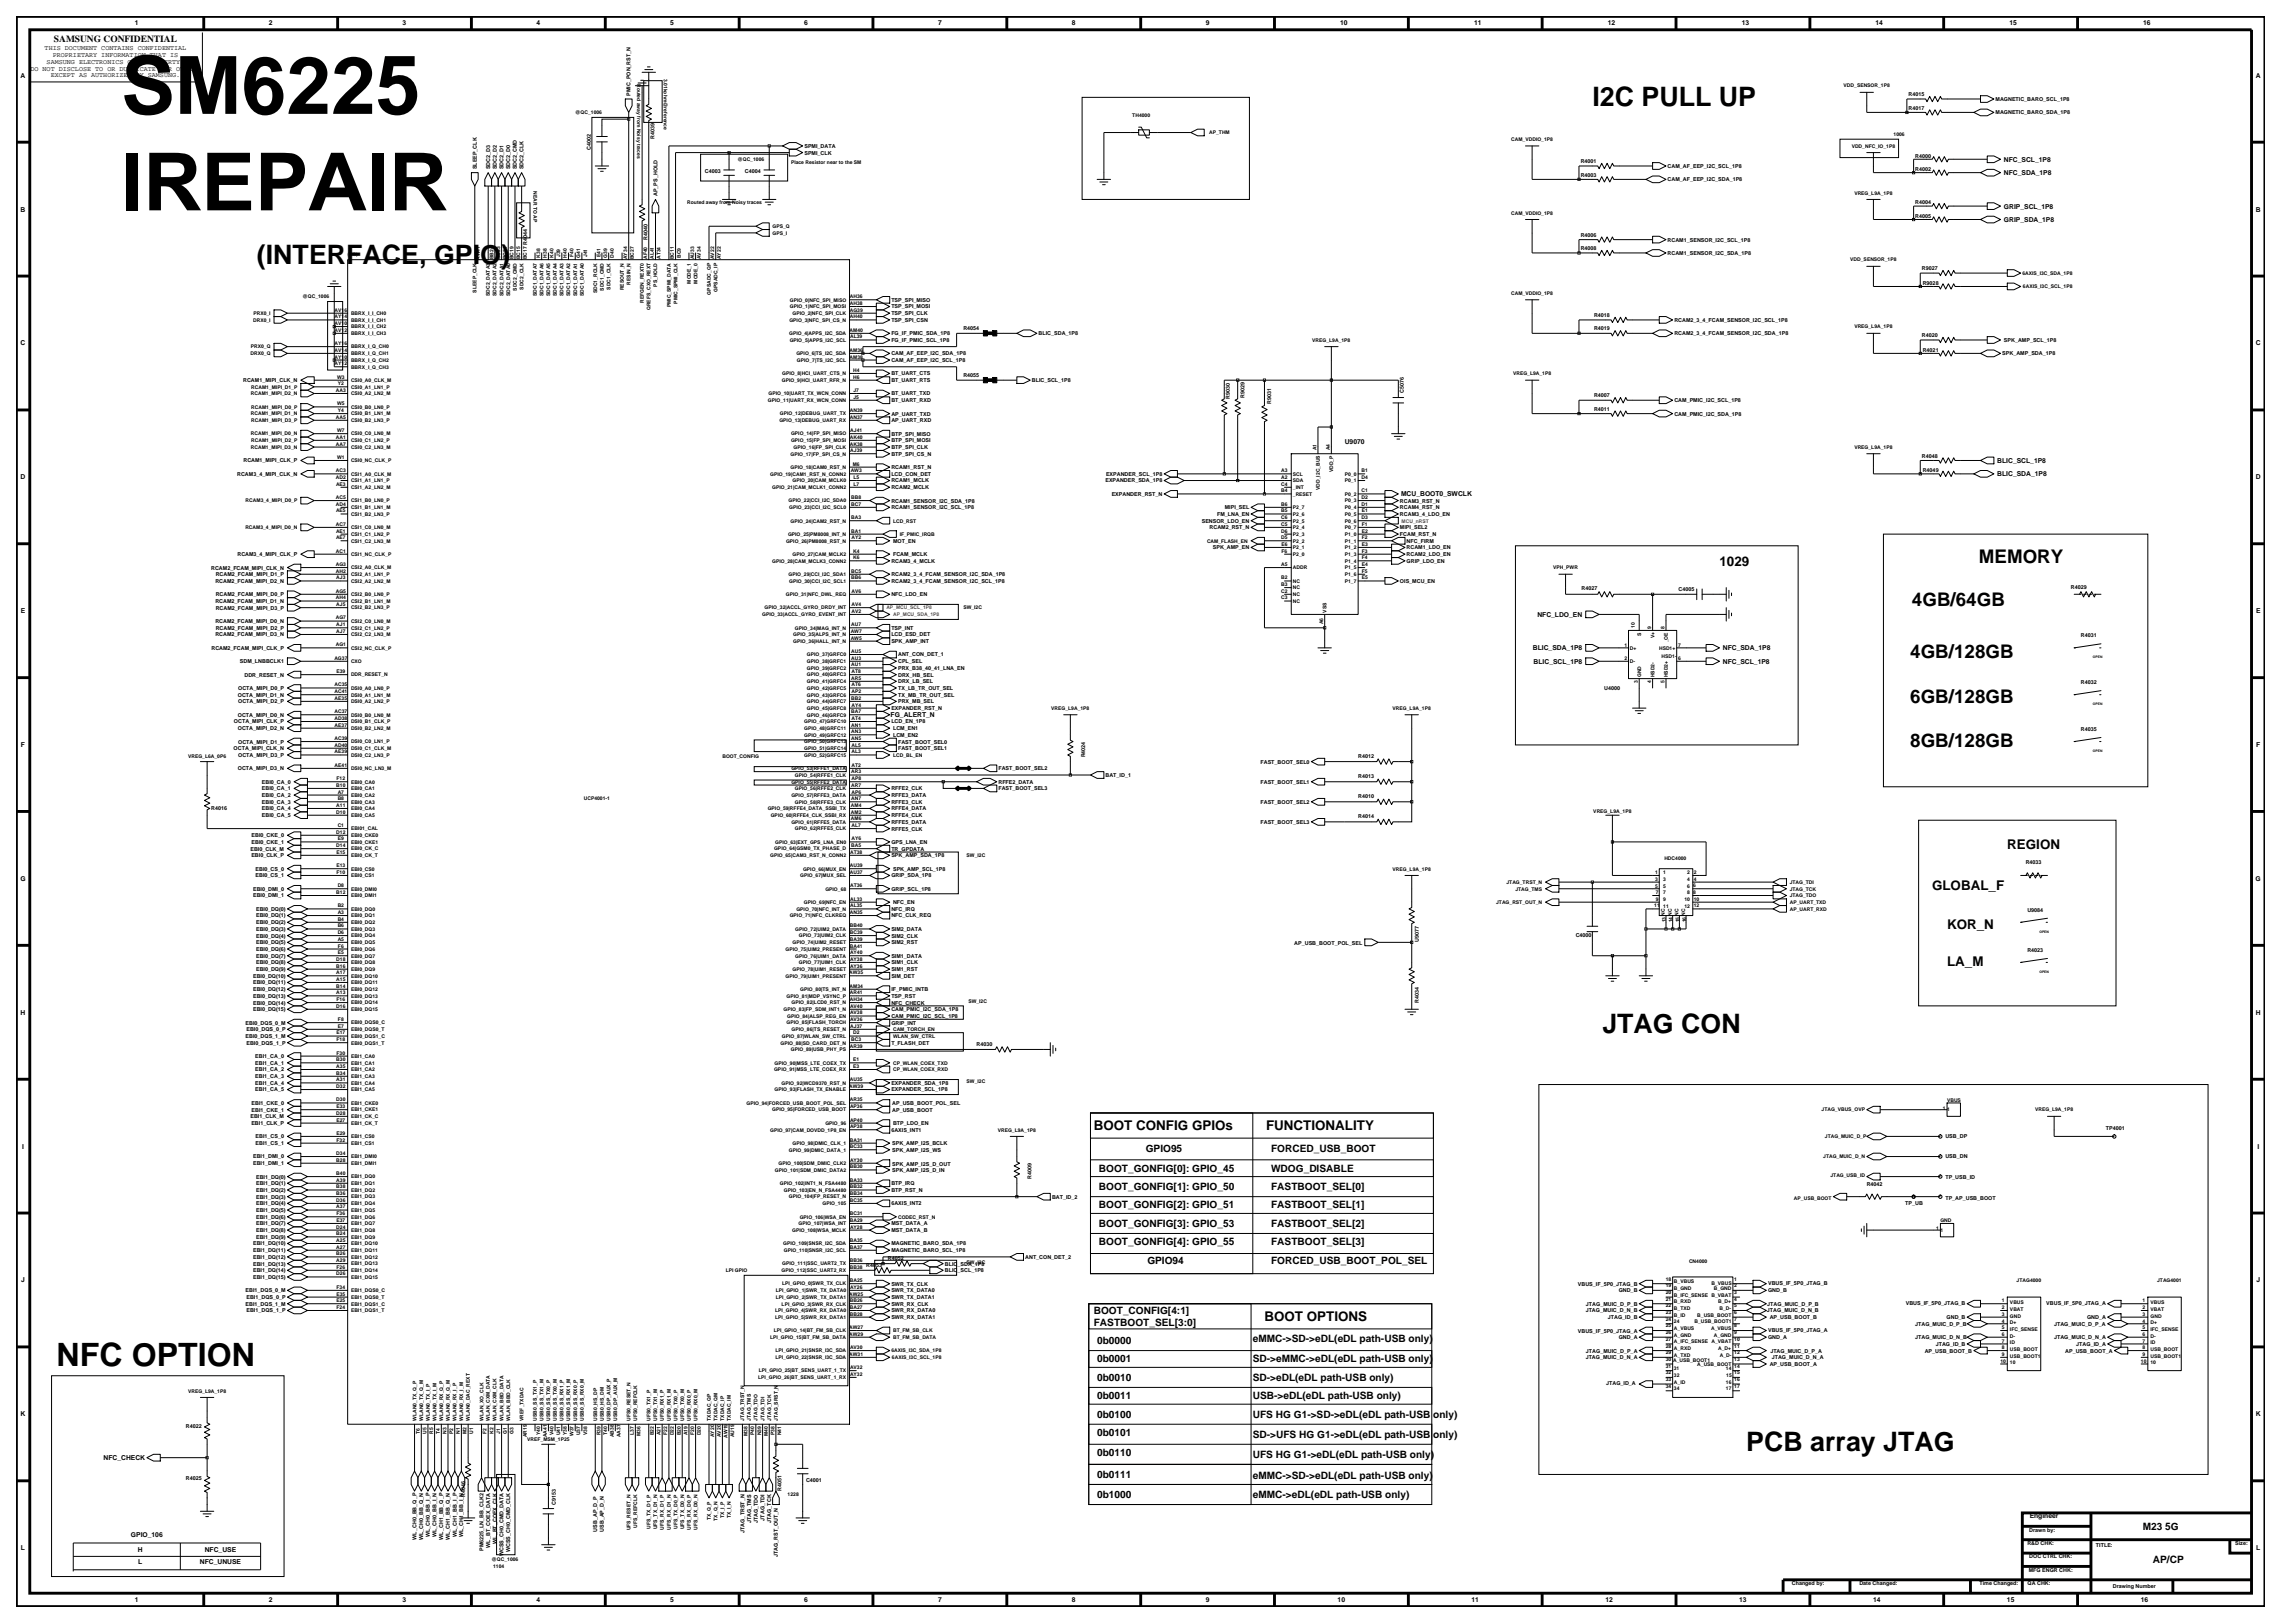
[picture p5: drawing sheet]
<svg xmlns="http://www.w3.org/2000/svg" width="420mm" height="297mm" viewBox="0 0 420 297" stroke-linecap="round" stroke-linejoin="round" font-family="sans-serif">
<defs><g id="words">
<g font-size="14.7">
<text x="22.2" y="20.8">SM6225</text>
<text x="22.2" y="38.5">IREPAIR</text>
</g>
<text font-size="5.9" x="10.4" y="249.9">NFC OPTION</text>
<g font-size="4.9">
<text x="291.4" y="19.3">I2C PULL UP</text>
<text x="47" y="48.4">(INTERFACE, GPIO)</text>
<text x="293.2" y="189">JTAG CON</text>
<text x="319.6" y="265.5">PCB array JTAG</text>
</g>
<g font-size="3.4">
<text x="362.1" y="102.9">MEMORY</text>
<text x="349.9" y="110.9">4GB/64GB</text>
<text x="349.6" y="120.4">4GB/128GB</text>
<text x="349.6" y="128.7">6GB/128GB</text>
<text x="349.6" y="136.6">8GB/128GB</text>
</g>
<g font-size="2.5">
<text x="314.7" y="103.5">1029</text>
<text x="367.3" y="155.3">REGION</text>
<text x="353.6" y="162.9">GLOBAL_F</text>
<text x="356.3" y="170">KOR_N</text>
<text x="356.3" y="176.7">LA_M</text>
<text x="200.2" y="206.7">BOOT CONFIG GPIOs</text>
<text x="231.7" y="206.7">FUNCTIONALITY</text>
<text x="231.4" y="241.6">BOOT OPTIONS</text>
</g>
<g font-size="1.9">
<text x="201.1" y="214.4">BOOT_GONFIG[0]: GPIO_45</text>
<text x="209.7" y="210.7">GPIO95</text>
<text x="232.6" y="210.7">FORCED_USB_BOOT</text>
<text x="232.6" y="214.4">WDOG_DISABLE</text>
<text x="201.1" y="217.8">BOOT_GONFIG[1]: GPIO_50</text>
<text x="201.1" y="221.1">BOOT_GONFIG[2]: GPIO_51</text>
<text x="232.6" y="221.1">FASTBOOT_SEL[1]</text>
<text x="232.6" y="217.8">FASTBOOT_SEL[0]</text>
<text x="201.1" y="227.9">BOOT_GONFIG[4]: GPIO_55</text>
<text x="201.1" y="224.5">BOOT_GONFIG[3]: GPIO_53</text>
<text x="232.6" y="227.9">FASTBOOT_SEL[3]</text>
<text x="232.6" y="224.5">FASTBOOT_SEL[2]</text>
<text x="210" y="231.2">GPIO94</text>
<text x="232.6" y="231.2">FORCED_USB_BOOT_POL_SEL</text>
<text x="200.2" y="240.4">BOOT_CONFIG[4:1]</text>
<text x="200.2" y="242.6">FASTBOOT_SEL[3:0]</text>
<text x="200.8" y="245.9">0b0000</text>
<text x="229.3" y="245.6">eMMC-&gt;SD-&gt;eDL(eDL path-USB only)</text>
<text x="200.8" y="249.3">0b0001</text>
<text x="229.3" y="249.3">SD-&gt;eMMC-&gt;eDL(eDL path-USB only)</text>
<text x="200.8" y="256">0b0011</text>
<text x="200.8" y="252.7">0b0010</text>
<text x="229.3" y="252.7">SD-&gt;eDL(eDL path-USB only)</text>
<text x="229.3" y="256">USB-&gt;eDL(eDL path-USB only)</text>
<text x="200.8" y="262.7">0b0101</text>
<text x="200.8" y="259.4">0b0100</text>
<text x="229.3" y="259.4">UFS HG G1-&gt;SD-&gt;eDL(eDL path-USB only)</text>
<text x="229.3" y="263.1">SD-&gt;UFS HG G1-&gt;eDL(eDL path-USB only)</text>
<text x="200.8" y="266.4">0b0110</text>
<text x="229.3" y="266.7">UFS HG G1-&gt;eDL(eDL path-USB only)</text>
<text x="200.8" y="270.4">0b0111</text>
<text x="200.8" y="274.1">0b1000</text>
<text x="229.3" y="274.1">eMMC-&gt;eDL(eDL path-USB only)</text>
<text x="229.3" y="270.7">eMMC-&gt;SD-&gt;eDL(eDL path-USB only)</text>
<text x="392.1" y="279.9">M23 5G</text>
<text x="394" y="286">AP/CP</text>
</g>
<text font-size="1.7" x="9.9" y="7.7">SAMSUNG CONFIDENTIAL</text>
<g font-size="1.2">
<text x="24.7" y="4.7">1</text>
<text x="49.2" y="4.7">2</text>
<text x="73.7" y="4.7">3</text>
<text x="98.2" y="4.7">4</text>
<text x="122.7" y="4.7">5</text>
<text x="147.2" y="4.7">6</text>
<text x="171.7" y="4.7">7</text>
<text x="196.2" y="4.7">8</text>
<text x="220.7" y="4.7">9</text>
<text x="245.3" y="4.7">10</text>
<text x="269.8" y="4.7">11</text>
<text x="294.3" y="4.7">12</text>
<text x="318.7" y="4.7">13</text>
<text x="343.2" y="4.7">14</text>
<text x="367.7" y="4.7">15</text>
<text x="392.2" y="4.7">16</text>
<text x="8.2" y="9.2">THIS DOCUMENT CONTAINS CONFIDENTIAL</text>
<text x="8.5" y="11.7">SAMSUNG ELECTRONICS CO'S PROPERTY.</text>
<text x="9.6" y="10.5">PROPRIETARY INFORMATION THAT IS</text>
<text x="3.8" y="14.2">A</text>
<text x="5.6" y="12.9">DO NOT DISCLOSE TO OR DUPLICATE FOR OTHERS</text>
<text x="9.3" y="14.1">EXCEPT AS AUTHORIZED BY SAMSUNG.</text>
<text x="412.8" y="14.2">A</text>
<text x="366.7" y="29.6">NFC_SCL_1P8</text>
<text x="366.7" y="32">NFC_SDA_1P8</text>
<text x="3.8" y="38.7">B</text>
<text x="366.7" y="38.2">GRIP_SCL_1P8</text>
<text x="366.7" y="40.6">GRIP_SDA_1P8</text>
<text x="412.8" y="38.7">B</text>
<text x="3.8" y="63.2">C</text>
<text x="412.8" y="63.2">C</text>
<text x="246.1" y="81.3">U9070</text>
<text x="3.8" y="87.7">D</text>
<text x="365.5" y="87.2">BLIC_SDA_1P8</text>
<text x="365.5" y="84.7">BLIC_SCL_1P8</text>
<text x="412.8" y="87.7">D</text>
<text x="256.4" y="90.8">MCU_BOOT0_SWCLK</text>
<text x="3.8" y="112.2">E</text>
<text x="281.3" y="112.9">NFC_LDO_EN</text>
<text x="412.9" y="112.2">E</text>
<text x="280.5" y="119">BLIC_SDA_1P8</text>
<text x="315.3" y="119">NFC_SDA_1P8</text>
<text x="280.7" y="121.4">BLIC_SCL_1P8</text>
<text x="315.3" y="121.4">NFC_SCL_1P8</text>
<text x="163" y="131.2">FG_ALERT_N</text>
<text x="3.8" y="136.7">F</text>
<text x="412.9" y="136.7">F</text>
<text x="3.7" y="161.2">G</text>
<text x="412.8" y="161.2">G</text>
<text x="3.8" y="185.7">H</text>
<text x="412.8" y="185.7">H</text>
<text x="4" y="210.2">I</text>
<text x="413.1" y="210.2">I</text>
<text x="3.9" y="234.7">J</text>
<text x="412.9" y="234.7">J</text>
<text x="3.8" y="259.2">K</text>
<text x="412.8" y="259.2">K</text>
<text x="19" y="267.2">NFC_CHECK</text>
<text x="24" y="281.3">GPIO_106</text>
<text x="371.4" y="277.8">Engineer</text>
<text x="3.8" y="283.7">L</text>
<text x="25.2" y="284">H</text>
<text x="25.3" y="286.2">L</text>
<text x="36.6" y="286.2">NFC_UNUSE</text>
<text x="37.5" y="284">NFC_USE</text>
<text x="412.9" y="283.7">L</text>
<text x="24.7" y="293.2">1</text>
<text x="49.2" y="293.2">2</text>
<text x="73.7" y="293.2">3</text>
<text x="98.2" y="293.2">4</text>
<text x="122.7" y="293.2">5</text>
<text x="147.2" y="293.2">6</text>
<text x="171.7" y="293.2">7</text>
<text x="196.2" y="293.2">8</text>
<text x="220.7" y="293.2">9</text>
<text x="244.8" y="293.2">10</text>
<text x="269.3" y="293.2">11</text>
<text x="293.8" y="293.2">12</text>
<text x="318.3" y="293.2">13</text>
<text x="342.8" y="293.2">14</text>
<text x="367.3" y="293.2">15</text>
<text x="391.8" y="293.2">16</text>
</g>
<g font-size="1">
<text x="115.4" y="17.5" transform="rotate(-90 115.4 17.5)">PMIC_PON_RST_N</text>
<text x="349.3" y="17.6">R4015</text>
<text x="349.3" y="20.1">R4017</text>
<text x="365.2" y="18.5">MAGNETIC_BARO_SCL_1P8</text>
<text x="365.2" y="20.9">MAGNETIC_BARO_SDA_1P8</text>
<text x="108.1" y="27.5" transform="rotate(-90 108.1 27.5)">C4002</text>
<text x="119.8" y="25.5" transform="rotate(-90 119.8 25.5)">R4039</text>
<text x="147.2" y="28.3">SPMI_CLK</text>
<text x="147.2" y="27.1">SPMI_DATA</text>
<text x="289.3" y="29.8">R4001</text>
<text x="350.5" y="28.8">R4000</text>
<text x="87.2" y="31" transform="rotate(-90 87.2 31)">SLEEP_CLK</text>
<text x="89.7" y="31" transform="rotate(-90 89.7 31)">SDC2_D3</text>
<text x="90.9" y="31" transform="rotate(-90 90.9 31)">SDC2_D2</text>
<text x="92.1" y="31" transform="rotate(-90 92.1 31)">SDC2_D1</text>
<text x="93.4" y="31" transform="rotate(-90 93.4 31)">SDC2_D0</text>
<text x="94.6" y="31" transform="rotate(-90 94.6 31)">SDC2_CMD</text>
<text x="95.8" y="31" transform="rotate(-90 95.8 31)">SDC2_CLK</text>
<text x="120.3" y="35.9" transform="rotate(-90 120.3 35.9)">AP_PS_HOLD</text>
<text x="129" y="31.6">C4003</text>
<text x="136.3" y="31.6">C4004</text>
<text x="289.3" y="32.3">R4003</text>
<text x="305.2" y="33.2">CAM_AF_EEP_I2C_SDA_1P8</text>
<text x="305.2" y="30.7">CAM_AF_EEP_I2C_SCL_1P8</text>
<text x="350.5" y="31.3">R4002</text>
<text x="350.5" y="37.4">R4004</text>
<text x="350.5" y="39.9">R4005</text>
<text x="118.5" y="43.9" transform="rotate(-90 118.5 43.9)">R4040</text>
<text x="289.3" y="45.8">R4008</text>
<text x="289.3" y="43.3">R4006</text>
<text x="305.2" y="46.6">RCAM1_SENSOR_I2C_SDA_1P8</text>
<text x="305.2" y="44.2">RCAM1_SENSOR_I2C_SCL_1P8</text>
<text x="351.7" y="49.4">R9027</text>
<text x="351.9" y="52.1">R9028</text>
<text x="163.1" y="58.9">TSP_SPI_CSN</text>
<text x="163.1" y="57.7">TSP_SPI_CLK</text>
<text x="163.1" y="55.2">TSP_SPI_MISO</text>
<text x="163.1" y="56.4">TSP_SPI_MOSI</text>
<text x="291.7" y="58">R4018</text>
<text x="306.4" y="58.9">RCAM2_3_4_FCAM_SENSOR_I2C_SCL_1P8</text>
<text x="163.1" y="65">CAM_AF_EEP_I2C_SDA_1P8</text>
<text x="163.1" y="62.6">FG_IF_PMIC_SCL_1P8</text>
<text x="163.1" y="61.3">FG_IF_PMIC_SDA_1P8</text>
<text x="176.3" y="60.4">R4054</text>
<text x="190.1" y="61.3">BLIC_SDA_1P8</text>
<text x="291.7" y="60.5">R4019</text>
<text x="306.4" y="61.3">RCAM2_3_4_FCAM_SENSOR_I2C_SDA_1P8</text>
<text x="351.7" y="61.7">R4020</text>
<text x="351.9" y="64.4">R4021</text>
<text x="366.4" y="65">SPK_AMP_SDA_1P8</text>
<text x="366.7" y="62.6">SPK_AMP_SCL_1P8</text>
<text x="44.5" y="69.9">RCAM1_MIPI_CLK_N</text>
<text x="163.1" y="69.9">BT_UART_RTS</text>
<text x="163.1" y="68.7">BT_UART_CTS</text>
<text x="163.1" y="66.2">CAM_AF_EEP_I2C_SCL_1P8</text>
<text x="176.3" y="69">R4055</text>
<text x="188.8" y="69.9">BLIC_SCL_1P8</text>
<text x="256.9" y="71.9" transform="rotate(-90 256.9 71.9)">C5076</text>
<text x="163.1" y="73.6">BT_UART_RXD</text>
<text x="163.1" y="72.4">BT_UART_TXD</text>
<text x="163.1" y="77.3">AP_UART_RXD</text>
<text x="163.1" y="76">AP_UART_TXD</text>
<text x="225.1" y="72.9" transform="rotate(-90 225.1 72.9)">R9030</text>
<text x="227.7" y="72.8" transform="rotate(-90 227.7 72.8)">R9029</text>
<text x="232.6" y="74" transform="rotate(-90 232.6 74)">R9031</text>
<text x="291.7" y="72.7">R4007</text>
<text x="291.7" y="75.2">R4011</text>
<text x="306.4" y="76">CAM_PMIC_I2C_SDA_1P8</text>
<text x="306.4" y="73.6">CAM_PMIC_I2C_SCL_1P8</text>
<text x="163.1" y="83.4">BTP_SPI_CS_N</text>
<text x="163.1" y="82.2">BTP_SPI_CLK</text>
<text x="163.1" y="80.9">BTP_SPI_MOSI</text>
<text x="163.1" y="79.7">BTP_SPI_MISO</text>
<text x="351.7" y="83.7">R4048</text>
<text x="43.4" y="87.1">RCAM3_4_MIPI_CLK_N</text>
<text x="44.6" y="84.6">RCAM1_MIPI_CLK_P</text>
<text x="163.1" y="87.1">LCD_CON_DET</text>
<text x="163.1" y="85.8">RCAM1_RST_N</text>
<text x="163.1" y="88.3">RCAM1_MCLK</text>
<text x="163.1" y="89.5">RCAM2_MCLK</text>
<text x="202.3" y="88.3">EXPANDER_SDA_1P8</text>
<text x="202.4" y="87.1">EXPANDER_SCL_1P8</text>
<text x="351.9" y="86.4">R4049</text>
<text x="163.1" y="93.2">RCAM1_SENSOR_I2C_SCL_1P8</text>
<text x="163.1" y="92">RCAM1_SENSOR_I2C_SDA_1P8</text>
<text x="203.4" y="90.7">EXPANDER_RST_N</text>
<text x="219.9" y="95.6">SENSOR_LDO_EN</text>
<text x="222.7" y="94.4">FM_LNA_EN</text>
<text x="224.2" y="93.2">MIPI_SEL</text>
<text x="256.2" y="92">RCAM3_RST_N</text>
<text x="256.2" y="94.4">RCAM3_4_LDO_EN</text>
<text x="256.2" y="93.2">RCAM4_RST_N</text>
<text x="43.5" y="101.8">RCAM3_4_MIPI_CLK_P</text>
<text x="163.4" y="99.3">MOT_EN</text>
<text x="163.4" y="101.8">FCAM_MCLK</text>
<text x="221.4" y="96.9">RCAM2_RST_N</text>
<text x="222" y="100.5">SPK_AMP_EN</text>
<text x="256.2" y="98.1">FCAM_RST_N</text>
<text x="256.2" y="96.9">MIPI_SEL2</text>
<text x="257.4" y="99.3">NFC_FIRM</text>
<text x="257.4" y="100.5">RCAM1_LDO_EN</text>
<text x="257.4" y="101.8">RCAM2_LDO_EN</text>
<text x="38.6" y="104.2">RCAM2_FCAM_MIPI_CLK_N</text>
<text x="39.4" y="106.7">RCAM2_FCAM_MIPI_D2_N</text>
<text x="39.5" y="105.4">RCAM2_FCAM_MIPI_D1_P</text>
<text x="163.1" y="105.4">RCAM2_3_4_FCAM_SENSOR_I2C_SDA_1P8</text>
<text x="163.1" y="106.7">RCAM2_3_4_FCAM_SENSOR_I2C_SCL_1P8</text>
<text x="163.1" y="103">RCAM3_4_MCLK</text>
<text x="256.2" y="106.7">OIS_MCU_EN</text>
<text x="257.4" y="103">GRIP_LDO_EN</text>
<text x="289.4" y="107.9">R4027</text>
<text x="379" y="107.8">R4029</text>
<text x="39.4" y="110.3">RCAM2_FCAM_MIPI_D1_N</text>
<text x="39.5" y="109.1">RCAM2_FCAM_MIPI_D0_P</text>
<text x="39.5" y="111.6">RCAM2_FCAM_MIPI_D3_P</text>
<text x="163.1" y="109.1">NFC_LDO_EN</text>
<text x="307.2" y="108.2">C4005</text>
<text x="38.7" y="118.9">RCAM2_FCAM_MIPI_CLK_P</text>
<text x="39.4" y="116.5">RCAM2_FCAM_MIPI_D3_N</text>
<text x="39.4" y="114">RCAM2_FCAM_MIPI_D0_N</text>
<text x="39.5" y="115.2">RCAM2_FCAM_MIPI_D2_P</text>
<text x="163.1" y="115.2">TSP_INT</text>
<text x="163.1" y="116.5">LCD_ESD_DET</text>
<text x="163.1" y="117.7">SPK_AMP_INT</text>
<text x="380.8" y="116.6">R4031</text>
<text x="43.9" y="121.4">SDM_LNBBCLK1</text>
<text x="44.7" y="123.8">DDR_RESET_N</text>
<text x="164.4" y="120.1">ANT_CON_DET_1</text>
<text x="164.4" y="121.4">CPL_SEL</text>
<text x="164.4" y="125">DRX_LB_SEL</text>
<text x="164.4" y="123.8">DRX_HB_SEL</text>
<text x="164.4" y="122.6">PRX_B38_40_41_LNA_EN</text>
<text x="380.8" y="125.2">R4032</text>
<text x="43.5" y="127.5">OCTA_MIPI_D1_N</text>
<text x="43.5" y="131.1">OCTA_MIPI_D0_N</text>
<text x="43.6" y="128.7">OCTA_MIPI_D2_P</text>
<text x="43.6" y="126.2">OCTA_MIPI_D0_P</text>
<text x="163.1" y="129.9">EXPANDER_RST_N</text>
<text x="164.4" y="128.7">PRX_MB_SEL</text>
<text x="164.4" y="127.5">TX_MB_TR_OUT_SEL</text>
<text x="164.4" y="126.2">TX_LB_TR_OUT_SEL</text>
<text x="293.6" y="126.2">U4000</text>
<text x="42.8" y="137.3">OCTA_MIPI_CLK_N</text>
<text x="42.8" y="132.4">OCTA_MIPI_CLK_P</text>
<text x="43.5" y="133.6">OCTA_MIPI_D2_N</text>
<text x="43.6" y="136.1">OCTA_MIPI_D1_P</text>
<text x="163.1" y="132.4">LCD_EN_1P8</text>
<text x="163.4" y="134.8">LCM_EN2</text>
<text x="163.4" y="133.6">LCM_EN1</text>
<text x="164.4" y="137.3">FAST_BOOT_SEL1</text>
<text x="164.4" y="136.1">FAST_BOOT_SEL0</text>
<text x="380.8" y="133.7">R4035</text>
<text x="43.5" y="141">OCTA_MIPI_D3_N</text>
<text x="43.6" y="138.5">OCTA_MIPI_D3_P</text>
<text x="47.9" y="143.4">EBI0_CA_0</text>
<text x="182.7" y="141">FAST_BOOT_SEL2</text>
<text x="182.7" y="143.4">RFFE2_DATA</text>
<text x="198.6" y="138.6" transform="rotate(-90 198.6 138.6)">R4024</text>
<text x="202.3" y="142.2">BAT_ID_1</text>
<text x="230.7" y="143.4">FAST_BOOT_SEL1</text>
<text x="230.7" y="139.7">FAST_BOOT_SEL0</text>
<text x="248.5" y="142.4">R4013</text>
<text x="248.5" y="138.8">R4012</text>
<text x="38.7" y="148.3">R4016</text>
<text x="47.9" y="147.1">EBI0_CA_3</text>
<text x="47.9" y="149.5">EBI0_CA_5</text>
<text x="47.9" y="148.3">EBI0_CA_4</text>
<text x="47.9" y="145.8">EBI0_CA_2</text>
<text x="47.9" y="144.6">EBI0_CA_1</text>
<text x="163.1" y="147.1">RFFE3_CLK</text>
<text x="163.1" y="145.8">RFFE3_DATA</text>
<text x="163.1" y="144.6">RFFE2_CLK</text>
<text x="163.1" y="149.5">RFFE4_CLK</text>
<text x="163.1" y="148.3">RFFE4_DATA</text>
<text x="182.7" y="144.6">FAST_BOOT_SEL3</text>
<text x="230.7" y="147.1">FAST_BOOT_SEL2</text>
<text x="248.5" y="146.1">R4010</text>
<text x="248.5" y="149.8">R4014</text>
<text x="45.8" y="155.6">EBI0_CLK_M</text>
<text x="46.1" y="154.4">EBI0_CKE_1</text>
<text x="46.1" y="153.2">EBI0_CKE_0</text>
<text x="163.1" y="154.4">GPS_LNA_EN</text>
<text x="163.1" y="155.6">TR_GPDATA</text>
<text x="163.1" y="152">RFFE5_CLK</text>
<text x="163.1" y="150.7">RFFE5_DATA</text>
<text x="230.7" y="150.7">FAST_BOOT_SEL3</text>
<text x="46" y="156.9">EBI0_CLK_P</text>
<text x="46.8" y="160.6">EBI0_CS_1</text>
<text x="46.8" y="159.3">EBI0_CS_0</text>
<text x="163.1" y="156.9">SPK_AMP_SDA_1P8</text>
<text x="163.1" y="160.6">GRIP_SDA_1P8</text>
<text x="163.4" y="159.3">SPK_AMP_SCL_1P8</text>
<text x="370.7" y="158">R4033</text>
<text x="46.3" y="163">EBI0_DMI_0</text>
<text x="46.3" y="164.2">EBI0_DMI_1</text>
<text x="46.9" y="166.7">EBI0_DQ(0)</text>
<text x="46.9" y="167.9">EBI0_DQ(1)</text>
<text x="163.1" y="166.7">NFC_IRQ</text>
<text x="163.1" y="167.9">NFC_CLK_REQ</text>
<text x="163.1" y="163">GRIP_SCL_1P8</text>
<text x="163.4" y="165.4">NFC_EN</text>
<text x="371" y="166.8">U9084</text>
<text x="46.9" y="172.8">EBI0_DQ(5)</text>
<text x="46.9" y="171.6">EBI0_DQ(4)</text>
<text x="46.9" y="170.3">EBI0_DQ(3)</text>
<text x="46.9" y="169.1">EBI0_DQ(2)</text>
<text x="163.1" y="171.6">SIM2_CLK</text>
<text x="163.1" y="170.3">SIM2_DATA</text>
<text x="163.1" y="172.8">SIM2_RST</text>
<text x="236.9" y="172.9">AP_USB_BOOT_POL_SEL</text>
<text x="259.7" y="172.4" transform="rotate(-90 259.7 172.4)">U9077</text>
<text x="288.4" y="171.5">C4000</text>
<text x="46.3" y="178.9">EBI0_DQ(10)</text>
<text x="46.9" y="177.7">EBI0_DQ(9)</text>
<text x="46.9" y="174">EBI0_DQ(6)</text>
<text x="46.9" y="175.2">EBI0_DQ(7)</text>
<text x="46.9" y="176.5">EBI0_DQ(8)</text>
<text x="163.1" y="178.9">SIM_DET</text>
<text x="163.1" y="175.2">SIM1_DATA</text>
<text x="163.1" y="176.5">SIM1_CLK</text>
<text x="163.1" y="177.7">SIM1_RST</text>
<text x="371" y="174.1">R4023</text>
<text x="46.3" y="183.8">EBI0_DQ(14)</text>
<text x="46.3" y="185">EBI0_DQ(15)</text>
<text x="46.3" y="180.1">EBI0_DQ(11)</text>
<text x="46.3" y="182.6">EBI0_DQ(13)</text>
<text x="46.3" y="181.4">EBI0_DQ(12)</text>
<text x="163.1" y="185">CAM_PMIC_I2C_SDA_1P8</text>
<text x="163.1" y="183.8">NFC_CHECK</text>
<text x="163.1" y="181.4">IF_PMIC_INTB</text>
<text x="163.1" y="182.6">TSP_RST</text>
<text x="259.7" y="183.5" transform="rotate(-90 259.7 183.5)">R4034</text>
<text x="44.9" y="189.9">EBI0_DQS_1_M</text>
<text x="44.9" y="187.5">EBI0_DQS_0_M</text>
<text x="45.1" y="191.2">EBI0_DQS_1_P</text>
<text x="45.1" y="188.7">EBI0_DQS_0_P</text>
<text x="163.1" y="186.3">CAM_PMIC_I2C_SCL_1P8</text>
<text x="163.1" y="191.2">T_FLASH_DET</text>
<text x="163.1" y="187.5">GRIP_INT</text>
<text x="178.7" y="191.4">R4030</text>
<text x="46.7" y="196.1">EBI1_CA_2</text>
<text x="46.7" y="197.3">EBI1_CA_3</text>
<text x="46.7" y="193.6">EBI1_CA_0</text>
<text x="46.7" y="194.8">EBI1_CA_1</text>
<text x="46.1" y="203.4">EBI1_CKE_1</text>
<text x="46.1" y="202.2">EBI1_CKE_0</text>
<text x="46.7" y="198.5">EBI1_CA_4</text>
<text x="46.7" y="199.7">EBI1_CA_5</text>
<text x="163.1" y="198.5">EXPANDER_SDA_1P8</text>
<text x="163.1" y="199.7">EXPANDER_SCL_1P8</text>
<text x="163.3" y="202.3">AP_USB_BOOT_POL_SEL</text>
<text x="163.3" y="203.5">AP_USB_BOOT</text>
<text x="45.8" y="204.6">EBI1_CLK_M</text>
<text x="46" y="205.9">EBI1_CLK_P</text>
<text x="46.8" y="208.3">EBI1_CS_0</text>
<text x="46.8" y="209.5">EBI1_CS_1</text>
<text x="163.1" y="207.1">6AXIS_INT1</text>
<text x="163.3" y="209.6">SPK_AMP_I2S_BCLK</text>
<text x="163.4" y="205.9">BTP_LDO_EN</text>
<text x="356" y="208.3">USB_DP</text>
<text x="385.4" y="206.8">TP4001</text>
<text x="46.3" y="212">EBI1_DMI_0</text>
<text x="46.3" y="213.2">EBI1_DMI_1</text>
<text x="46.9" y="215.7">EBI1_DQ(0)</text>
<text x="163.3" y="214.5">SPK_AMP_I2S_D_IN</text>
<text x="163.3" y="213.3">SPK_AMP_I2S_D_OUT</text>
<text x="163.3" y="210.8">SPK_AMP_I2S_WS</text>
<text x="188.8" y="215.8" transform="rotate(-90 188.8 215.8)">R4009</text>
<text x="356" y="215.7">TP_USB_ID</text>
<text x="356" y="212">USB_DN</text>
<text x="46.9" y="219.3">EBI1_DQ(3)</text>
<text x="46.9" y="218.1">EBI1_DQ(2)</text>
<text x="46.9" y="216.9">EBI1_DQ(1)</text>
<text x="46.9" y="221.8">EBI1_DQ(5)</text>
<text x="46.9" y="220.6">EBI1_DQ(4)</text>
<text x="163.1" y="218.1">BTP_RST_N</text>
<text x="163.1" y="216.9">BTP_IRQ</text>
<text x="163.1" y="220.6">6AXIS_INT2</text>
<text x="192.5" y="219.3">BAT_ID_2</text>
<text x="341.6" y="217">R4042</text>
<text x="348.7" y="220.6">TP_UB</text>
<text x="356" y="219.6">TP_AP_USB_BOOT</text>
<text x="46.3" y="227.9">EBI1_DQ(10)</text>
<text x="46.9" y="225.4">EBI1_DQ(8)</text>
<text x="46.9" y="226.7">EBI1_DQ(9)</text>
<text x="46.9" y="223">EBI1_DQ(6)</text>
<text x="46.9" y="224.2">EBI1_DQ(7)</text>
<text x="163.1" y="225.4">MST_DATA_B</text>
<text x="163.1" y="224.2">MST_DATA_A</text>
<text x="163.1" y="227.9">MAGNETIC_BARO_SDA_1P8</text>
<text x="46.3" y="231.6">EBI1_DQ(13)</text>
<text x="46.3" y="230.3">EBI1_DQ(12)</text>
<text x="46.3" y="232.8">EBI1_DQ(14)</text>
<text x="46.3" y="229.1">EBI1_DQ(11)</text>
<text x="158.5" y="231.8">R4053</text>
<text x="162.5" y="230.6">R4052</text>
<text x="163.1" y="229.1">MAGNETIC_BARO_SCL_1P8</text>
<text x="172.9" y="231.6">BLIC_SDA_1P8</text>
<text x="172.9" y="232.8">BLIC_SCL_1P8</text>
<text x="187.6" y="230.3">ANT_CON_DET_2</text>
<text x="44.9" y="238.9">EBI1_DQS_1_M</text>
<text x="44.9" y="236.5">EBI1_DQS_0_M</text>
<text x="45.1" y="237.7">EBI1_DQS_0_P</text>
<text x="46.3" y="234">EBI1_DQ(15)</text>
<text x="163.1" y="238.9">SWR_RX_CLK</text>
<text x="163.1" y="236.5">SWR_TX_DATA0</text>
<text x="163.1" y="237.7">SWR_TX_DATA1</text>
<text x="163.1" y="235.3">SWR_TX_CLK</text>
<text x="288.8" y="235.3">VBUS_IF_5P0_JTAG_B</text>
<text x="290.2" y="238.9">JTAG_MUIC_D_P_B</text>
<text x="296.2" y="236.4">GND_B</text>
<text x="323.4" y="238.9">JTAG_MUIC_D_P_B</text>
<text x="323.6" y="235.2">VBUS_IF_5P0_JTAG_B</text>
<text x="323.6" y="236.4">GND_B</text>
<text x="348.8" y="238.9">VBUS_IF_5P0_JTAG_B</text>
<text x="374.5" y="238.9">VBUS_IF_5P0_JTAG_A</text>
<text x="45.1" y="240.2">EBI1_DQS_1_P</text>
<text x="163.1" y="241.4">SWR_RX_DATA1</text>
<text x="163.1" y="240.2">SWR_RX_DATA0</text>
<text x="288.8" y="243.9">VBUS_IF_5P0_JTAG_A</text>
<text x="290.2" y="240.2">JTAG_MUIC_D_N_B</text>
<text x="294.3" y="241.4">JTAG_ID_B</text>
<text x="296.2" y="245">GND_A</text>
<text x="323.4" y="240.2">JTAG_MUIC_D_N_B</text>
<text x="323.6" y="243.8">VBUS_IF_5P0_JTAG_A</text>
<text x="323.6" y="245">GND_A</text>
<text x="323.9" y="241.4">AP_USB_BOOT_B</text>
<text x="350.5" y="242.6">JTAG_MUIC_D_P_B</text>
<text x="350.5" y="245">JTAG_MUIC_D_N_B</text>
<text x="356.2" y="241.3">GND_B</text>
<text x="375.9" y="242.6">JTAG_MUIC_D_P_A</text>
<text x="375.9" y="245">JTAG_MUIC_D_N_A</text>
<text x="382" y="241.3">GND_A</text>
<text x="290.2" y="248.7">JTAG_MUIC_D_N_A</text>
<text x="290.2" y="247.5">JTAG_MUIC_D_P_A</text>
<text x="323.9" y="249.9">AP_USB_BOOT_A</text>
<text x="324" y="247.5">JTAG_MUIC_D_P_A</text>
<text x="324.3" y="248.8">JTAG_MUIC_D_N_A</text>
<text x="352.2" y="247.5">AP_USB_BOOT_B</text>
<text x="354.3" y="246.3">JTAG_ID_B</text>
<text x="378" y="247.5">AP_USB_BOOT_A</text>
<text x="380" y="246.3">JTAG_ID_A</text>
<text x="293.9" y="253.4">JTAG_ID_A</text>
<text x="34" y="261.3">R4022</text>
<text x="34" y="270.8">R4025</text>
<text x="85.1" y="273.9" transform="rotate(-90 85.1 273.9)">R4046</text>
<text x="101.7" y="275.5" transform="rotate(-90 101.7 275.5)">C9153</text>
<text x="143" y="272.9" transform="rotate(-90 143 272.9)">R4051</text>
<text x="147.5" y="271.3">C4001</text>
<text x="76.2" y="281.7" transform="rotate(-90 76.2 281.7)">WL_CH0_BB_Q_P</text>
<text x="77.5" y="281.8" transform="rotate(-90 77.5 281.8)">WL_CH0_BB_Q_N</text>
<text x="78.7" y="281.2" transform="rotate(-90 78.7 281.2)">WL_CH0_BB_I_P</text>
<text x="79.9" y="281.3" transform="rotate(-90 79.9 281.3)">WL_CH0_BB_I_N</text>
<text x="81.1" y="281.7" transform="rotate(-90 81.1 281.7)">WL_CH1_BB_Q_P</text>
<text x="82.3" y="281.8" transform="rotate(-90 82.3 281.8)">WL_CH1_BB_Q_N</text>
<text x="83.6" y="281.2" transform="rotate(-90 83.6 281.2)">WL_CH1_BB_I_P</text>
<text x="84.8" y="281.3" transform="rotate(-90 84.8 281.3)">WL_CH1_BB_I_N</text>
<text x="109.3" y="280.3" transform="rotate(-90 109.3 280.3)">USB_AP_D_P</text>
<text x="110.5" y="280.3" transform="rotate(-90 110.5 280.3)">USB_AP_D_N</text>
<text x="136.2" y="280.5" transform="rotate(-90 136.2 280.5)">JTAG_TRST_N</text>
<text x="137.5" y="278.7" transform="rotate(-90 137.5 278.7)">JTAG_TMS</text>
<text x="138.7" y="278.7" transform="rotate(-90 138.7 278.7)">JTAG_TDO</text>
<text x="139.9" y="278.2" transform="rotate(-90 139.9 278.2)">JTAG_TDI</text>
<text x="141.1" y="278.7" transform="rotate(-90 141.1 278.7)">JTAG_TCK</text>
<text x="371.4" y="280.2">Drawn by:</text>
<text x="88.5" y="283.8" transform="rotate(-90 88.5 283.8)">PM6225_LN_BB_CLK2</text>
<text x="89.7" y="283.2" transform="rotate(-90 89.7 283.2)">WL_BT_COEX_DATA</text>
<text x="90.9" y="282.5" transform="rotate(-90 90.9 282.5)">WL_BT_COEX_CLK</text>
<text x="92.1" y="284.8" transform="rotate(-90 92.1 284.8)">WCSS_CH0_CMD_DATA</text>
<text x="93.4" y="284" transform="rotate(-90 93.4 284)">WCSS_CH0_CMD_CLK</text>
<text x="142.3" y="285" transform="rotate(-90 142.3 285)">JTAG_RST_OUT_N</text>
<text x="371" y="282.7">R&amp;D CHK:</text>
<text x="371.3" y="287.6">MFG ENGR CHK:</text>
<text x="371.4" y="285.2">DOC CTRL CHK:</text>
<text x="383.6" y="283">TITLE:</text>
<text x="409.1" y="282.7">Size:</text>
<text x="327.9" y="290.1">Changed by:</text>
<text x="340.3" y="290.1">Date Changed:</text>
<text x="362.2" y="290.1">Time Changed:</text>
<text x="371.1" y="290.1">QA CHK:</text>
<text x="386.7" y="290.6">Drawing Number</text>
</g>
<g font-size=".9">
<text x="116.6" y="15.4" transform="rotate(90 116.6 15.4)">Routed away from Noisy traces</text>
<text x="121.5" y="14.4" transform="rotate(90 121.5 14.4)">3.01kohm@reference</text>
<text x="337.4" y="16">VDD_SENSOR_1P8</text>
<text x="105.3" y="20.9">@QC_1006</text>
<text x="207.2" y="21.5">TH4000</text>
<text x="135" y="29.5">@QC_1006</text>
<text x="221.3" y="24.6">AP_THM</text>
<text x="276.6" y="25.8">CAM_VDDIO_1P8</text>
<text x="338.9" y="27">VDD_NFC_IO_1P8</text>
<text x="346.5" y="24.9">1006</text>
<text x="97.6" y="35" transform="rotate(90 97.6 35)">NEAR TO AP</text>
<text x="144.8" y="30.1">Place Resistor near to the SM</text>
<text x="339.4" y="35.6">VREG_L9A_1P8</text>
<text x="125.8" y="37.4">Routed away from Noisy traces</text>
<text x="141.4" y="41.7">GPS_Q</text>
<text x="276.6" y="39.3">CAM_VDDIO_1P8</text>
<text x="63.6" y="46.9">(1/3)</text>
<text x="87.8" y="47.6" transform="rotate(-90 87.8 47.6)">AW41</text>
<text x="90.3" y="47.5" transform="rotate(-90 90.3 47.5)">BB24</text>
<text x="91.5" y="47.5" transform="rotate(-90 91.5 47.5)">BC23</text>
<text x="92.7" y="47.5" transform="rotate(-90 92.7 47.5)">BC21</text>
<text x="94" y="47.5" transform="rotate(-90 94 47.5)">BC19</text>
<text x="95.2" y="47.5" transform="rotate(-90 95.2 47.5)">BC15</text>
<text x="96.4" y="47.5" transform="rotate(-90 96.4 47.5)">BC17 R4044</text>
<text x="98.9" y="47.1" transform="rotate(-90 98.9 47.1)">K38</text>
<text x="100.1" y="47.1" transform="rotate(-90 100.1 47.1)">H38</text>
<text x="101.3" y="47.1" transform="rotate(-90 101.3 47.1)">K40</text>
<text x="102.5" y="47" transform="rotate(-90 102.5 47)">J39</text>
<text x="103.7" y="47.1" transform="rotate(-90 103.7 47.1)">H40</text>
<text x="105" y="47.1" transform="rotate(-90 105 47.1)">F40</text>
<text x="106.2" y="47.2" transform="rotate(-90 106.2 47.2)">G41</text>
<text x="107.4" y="47" transform="rotate(-90 107.4 47)">J41</text>
<text x="109.9" y="47.1" transform="rotate(-90 109.9 47.1)">E41</text>
<text x="111.1" y="47.2" transform="rotate(-90 111.1 47.2)">G39</text>
<text x="112.3" y="47.1" transform="rotate(-90 112.3 47.1)">D40</text>
<text x="114.8" y="47.4" transform="rotate(-90 114.8 47.4)">AY34</text>
<text x="116" y="47.5" transform="rotate(-90 116 47.5)">BC27</text>
<text x="118.5" y="47.4" transform="rotate(-90 118.5 47.4)">AF40</text>
<text x="119.7" y="47.4" transform="rotate(-90 119.7 47.4)">AL41</text>
<text x="120.9" y="47.4" transform="rotate(-90 120.9 47.4)">AT34</text>
<text x="123.3" y="47.5" transform="rotate(-90 123.3 47.5)">BC11</text>
<text x="124.6" y="47.2" transform="rotate(-90 124.6 47.2)">BC9</text>
<text x="127" y="47.5" transform="rotate(-90 127 47.5)">AU33</text>
<text x="128.2" y="47.4" transform="rotate(-90 128.2 47.4)">AV34</text>
<text x="130.7" y="47.4" transform="rotate(-90 130.7 47.4)">AV22</text>
<text x="131.9" y="47.4" transform="rotate(-90 131.9 47.4)">AY22</text>
<text x="141.4" y="42.9">GPS_I</text>
<text x="338.6" y="47.8">VDD_SENSOR_1P8</text>
<text x="87.2" y="53.5" transform="rotate(-90 87.2 53.5)">SLEEP_CLK</text>
<text x="94.6" y="53.2" transform="rotate(-90 94.6 53.2)">SDC2_CMD</text>
<text x="95.8" y="53" transform="rotate(-90 95.8 53)">SDC2_CLK</text>
<text x="109.3" y="53.6" transform="rotate(-90 109.3 53.6)">SDC1_RCLK</text>
<text x="110.5" y="53.2" transform="rotate(-90 110.5 53.2)">SDC1_CMD</text>
<text x="111.7" y="53" transform="rotate(-90 111.7 53)">SDC1_CLK</text>
<text x="114.2" y="53.1" transform="rotate(-90 114.2 53.1)">RESOUT_N</text>
<text x="115.4" y="52.1" transform="rotate(-90 115.4 52.1)">RESIN_N</text>
<text x="120.3" y="52.5" transform="rotate(-90 120.3 52.5)">PS_HOLD</text>
<text x="126.4" y="51.9" transform="rotate(-90 126.4 51.9)">MODE_1</text>
<text x="127.6" y="51.9" transform="rotate(-90 127.6 51.9)">MODE_0</text>
<text x="130.1" y="53.9" transform="rotate(-90 130.1 53.9)">GPSADC_QP</text>
<text x="131.3" y="53.4" transform="rotate(-90 131.3 53.4)">GPSADC_IP</text>
<text x="276.6" y="54">CAM_VDDIO_1P8</text>
<text x="370.1" y="50.3">6AXIS_I3C_SDA_1P8</text>
<text x="370.2" y="52.8">6AXIS_I3C_SCL_1P8</text>
<text x="46.3" y="58.9">DRX0_I</text>
<text x="46.4" y="57.6">PRX0_I</text>
<text x="55.4" y="54.6">@QC_1006</text>
<text x="61.2" y="58.3">AY14</text>
<text x="61.2" y="59.5">AV10</text>
<text x="61.2" y="57">AV16</text>
<text x="64.2" y="58.9">BBRX_I_I_CH1</text>
<text x="64.2" y="57.6">BBRX_I_I_CH0</text>
<text x="89.7" y="54.1" transform="rotate(-90 89.7 54.1)">SDC2_DATA3</text>
<text x="90.9" y="54.1" transform="rotate(-90 90.9 54.1)">SDC2_DATA2</text>
<text x="92.1" y="54.1" transform="rotate(-90 92.1 54.1)">SDC2_DATA1</text>
<text x="93.3" y="54.1" transform="rotate(-90 93.3 54.1)">SDC2_DATA0</text>
<text x="98.2" y="54.1" transform="rotate(-90 98.2 54.1)">SDC1_DATA7</text>
<text x="99.5" y="54.1" transform="rotate(-90 99.5 54.1)">SDC1_DATA6</text>
<text x="100.7" y="54.1" transform="rotate(-90 100.7 54.1)">SDC1_DATA5</text>
<text x="101.9" y="54.1" transform="rotate(-90 101.9 54.1)">SDC1_DATA4</text>
<text x="103.1" y="54.1" transform="rotate(-90 103.1 54.1)">SDC1_DATA3</text>
<text x="104.4" y="54.1" transform="rotate(-90 104.4 54.1)">SDC1_DATA2</text>
<text x="105.6" y="54.1" transform="rotate(-90 105.6 54.1)">SDC1_DATA1</text>
<text x="106.8" y="54.1" transform="rotate(-90 106.8 54.1)">SDC1_DATA0</text>
<text x="117.8" y="55.4" transform="rotate(-90 117.8 55.4)">REFGEN_REXT0</text>
<text x="119.1" y="56.8" transform="rotate(-90 119.1 56.8)">QREFS_CXO_REXT</text>
<text x="122.7" y="56.2" transform="rotate(-90 122.7 56.2)">PMIC_SPMI_DATA</text>
<text x="124" y="55.6" transform="rotate(-90 124 55.6)">PMIC_SPMI_CLK</text>
<text x="144.5" y="58.9">GPIO_3|NFC_SPI_CS_N</text>
<text x="144.6" y="55.2">GPIO_0|NFC_SPI_MISO</text>
<text x="144.6" y="56.4">GPIO_1|NFC_SPI_MOSI</text>
<text x="145" y="57.6">GPIO_2|NFC_SPI_CLK</text>
<text x="155.5" y="57">AG39</text>
<text x="155.5" y="54.6">AH36</text>
<text x="155.5" y="55.8">AH38</text>
<text x="155.5" y="58.3">AH40</text>
<text x="45.9" y="65">DRX0_Q</text>
<text x="45.9" y="63.8">PRX0_Q</text>
<text x="61.2" y="65.6">AY10</text>
<text x="61.2" y="63.2">AY16</text>
<text x="61.2" y="60.7">AV12</text>
<text x="61.2" y="64.4">AV14</text>
<text x="64.2" y="63.8">BBRX_I_Q_CH0</text>
<text x="64.2" y="60.1">BBRX_I_I_CH2</text>
<text x="64.2" y="61.3">BBRX_I_I_CH3</text>
<text x="64.2" y="65">BBRX_I_Q_CH1</text>
<text x="144.4" y="61.3">GPIO_4|APPS_I2C_SDA</text>
<text x="144.5" y="62.5">GPIO_5|APPS_I2C_SCL</text>
<text x="145.7" y="65">GPIO_6|TS_I2C_SDA</text>
<text x="155.5" y="64.4">AM36</text>
<text x="155.5" y="65.6">AM38</text>
<text x="155.5" y="60.7">AM40</text>
<text x="155.6" y="61.9">AL39</text>
<text x="240.2" y="62.5">VREG_L9A_1P8</text>
<text x="339.4" y="60.1">VREG_L9A_1P8</text>
<text x="46" y="71.1">RCAM1_MIPI_D1_P</text>
<text x="61.2" y="66.8">AY12</text>
<text x="61.5" y="71.7">AA3</text>
<text x="61.7" y="69.3">W3</text>
<text x="61.8" y="70.5">Y2</text>
<text x="64.2" y="71.1">CSI0_A1_LN1_P</text>
<text x="64.2" y="69.9">CSI0_A0_CLK_M</text>
<text x="64.2" y="66.2">BBRX_I_Q_CH2</text>
<text x="64.2" y="67.4">BBRX_I_Q_CH3</text>
<text x="143.1" y="69.9">GPIO_9|HCI_UART_RFR_N</text>
<text x="143.1" y="68.7">GPIO_8|HCI_UART_CTS_N</text>
<text x="145.8" y="66.2">GPIO_7|TS_I2C_SCL</text>
<text x="156.1" y="68">H4</text>
<text x="156.1" y="69.3">H6</text>
<text x="156.2" y="71.7">J7</text>
<text x="276.9" y="68.7">VREG_L9A_1P8</text>
<text x="45.9" y="76">RCAM1_MIPI_D1_N</text>
<text x="45.9" y="72.3">RCAM1_MIPI_D2_N</text>
<text x="46" y="77.2">RCAM1_MIPI_D3_P</text>
<text x="46" y="74.8">RCAM1_MIPI_D0_P</text>
<text x="61.5" y="76.6">AA5</text>
<text x="61.7" y="74.2">W5</text>
<text x="61.8" y="75.4">Y4</text>
<text x="64.2" y="74.8">CSI0_B0_LN0_P</text>
<text x="64.2" y="76">CSI0_B1_LN1_M</text>
<text x="64.2" y="72.3">CSI0_A2_LN2_M</text>
<text x="64.2" y="77.2">CSI0_B2_LN3_P</text>
<text x="140.5" y="73.6">GPIO_11|UART_RX_WCN_CONN</text>
<text x="140.6" y="72.3">GPIO_10|UART_TX_WCN_CONN</text>
<text x="142.6" y="77.2">GPIO_13|DEBUG_UART_RX</text>
<text x="142.7" y="76">GPIO_12|DEBUG_UART_TX</text>
<text x="155.5" y="76.6">AN37</text>
<text x="155.5" y="75.4">AN39</text>
<text x="156.2" y="72.9">J5</text>
<text x="45.9" y="82.1">RCAM1_MIPI_D3_N</text>
<text x="45.9" y="79.7">RCAM1_MIPI_D0_N</text>
<text x="46" y="80.9">RCAM1_MIPI_D2_P</text>
<text x="61.5" y="81.5">AA7</text>
<text x="61.5" y="80.3">AA1</text>
<text x="61.7" y="79.1">W7</text>
<text x="61.7" y="84">W1</text>
<text x="64.2" y="79.7">CSI0_C0_LN0_M</text>
<text x="64.2" y="82.1">CSI0_C2_LN3_M</text>
<text x="64.2" y="80.9">CSI0_C1_LN2_P</text>
<text x="144.7" y="83.4">GPIO_17|FP_SPI_CS_N</text>
<text x="144.8" y="79.7">GPIO_14|FP_SPI_MISO</text>
<text x="144.8" y="80.9">GPIO_15|FP_SPI_MOSI</text>
<text x="145.2" y="82.1">GPIO_16|FP_SPI_CLK</text>
<text x="155.5" y="81.5">AK38</text>
<text x="155.5" y="80.3">AK40</text>
<text x="155.6" y="82.8">AJ39</text>
<text x="155.6" y="79.1">AJ41</text>
<text x="240.9" y="82.4" transform="rotate(-90 240.9 82.4)">A1</text>
<text x="243.4" y="82.4" transform="rotate(-90 243.4 82.4)">A4</text>
<text x="339.4" y="82.1">VREG_L9A_1P8</text>
<text x="61.5" y="87.6">AD2</text>
<text x="61.5" y="86.4">AC3</text>
<text x="61.5" y="88.9">AE3</text>
<text x="64.2" y="84.6">CSI0_NC_CLK_P</text>
<text x="64.2" y="89.5">CSI1_A2_LN2_M</text>
<text x="64.2" y="88.3">CSI1_A1_LN1_P</text>
<text x="64.2" y="87">CSI1_A0_CLK_M</text>
<text x="141" y="87">GPIO_19|CAM1_RST_N_CONN2</text>
<text x="141.3" y="89.5">GPIO_21|CAM_MCLK1_CONN2</text>
<text x="144.7" y="85.8">GPIO_18|CAM0_RST_N</text>
<text x="145" y="88.3">GPIO_20|CAM_MCLK0</text>
<text x="155.7" y="86.4">AW3</text>
<text x="156.1" y="85.2">M6</text>
<text x="156.2" y="87.6">L5</text>
<text x="156.2" y="88.9">L7</text>
<text x="234.5" y="88.9">C4</text>
<text x="234.5" y="87.6">A2</text>
<text x="234.5" y="86.4">A3</text>
<text x="236.6" y="89.5">_INT</text>
<text x="236.6" y="88.3">SDA</text>
<text x="236.6" y="87">SCL</text>
<text x="241.5" y="89.7" transform="rotate(-90 241.5 89.7)">VDD_I2C_BUS</text>
<text x="244" y="86.4" transform="rotate(-90 244 86.4)">VDD_P</text>
<text x="246.1" y="88.3">P0_1</text>
<text x="246.1" y="87">P0_0</text>
<text x="249.2" y="87.6">D4</text>
<text x="249.2" y="86.4">B1</text>
<text x="45" y="91.9">RCAM3_4_MIPI_D0_P</text>
<text x="61.5" y="92.5">AD4</text>
<text x="61.5" y="91.3">AC5</text>
<text x="61.5" y="93.8">AE5</text>
<text x="64.2" y="93.2">CSI1_B1_LN1_M</text>
<text x="64.2" y="91.9">CSI1_B0_LN0_P</text>
<text x="64.2" y="94.4">CSI1_B2_LN3_P</text>
<text x="144.3" y="91.9">GPIO_22|CCI_I2C_SDA0</text>
<text x="144.4" y="93.2">GPIO_23|CCI_I2C_SCL0</text>
<text x="144.7" y="95.6">GPIO_24|CAM2_RST_N</text>
<text x="155.8" y="92.5">BC7</text>
<text x="155.8" y="91.3">BB8</text>
<text x="155.8" y="95">BA3</text>
<text x="163.4" y="95.6">LCD_RST</text>
<text x="234.5" y="95">C6</text>
<text x="234.5" y="90.1">B4</text>
<text x="234.5" y="93.8">B5</text>
<text x="234.5" y="92.5">B6</text>
<text x="236.6" y="95.6">P2_5</text>
<text x="236.6" y="90.7">_RESET</text>
<text x="236.6" y="94.4">P2_6</text>
<text x="236.6" y="93.2">P2_7</text>
<text x="246.1" y="94.4">P0_5</text>
<text x="246.1" y="93.2">P0_4</text>
<text x="246.1" y="91.9">P0_3</text>
<text x="246.1" y="95.6">P0_6</text>
<text x="246.1" y="90.7">P0_2</text>
<text x="249.2" y="92.5">D1</text>
<text x="249.2" y="91.3">D2</text>
<text x="249.2" y="95">D3</text>
<text x="249.2" y="90.1">C1</text>
<text x="249.2" y="93.8">E1</text>
<text x="44.9" y="96.8">RCAM3_4_MIPI_D0_N</text>
<text x="61.5" y="96.2">AC7</text>
<text x="61.5" y="101.1">AC1</text>
<text x="61.5" y="97.4">AE1</text>
<text x="61.5" y="98.7">AE7</text>
<text x="64.2" y="98.1">CSI1_C1_LN2_P</text>
<text x="64.2" y="96.8">CSI1_C0_LN0_M</text>
<text x="64.2" y="101.7">CSI1_NC_CLK_P</text>
<text x="64.2" y="99.3">CSI1_C2_LN3_M</text>
<text x="143.9" y="99.3">GPIO_26|PM8008_RST_N</text>
<text x="144.2" y="98.1">GPIO_25|PM8008_INT_N</text>
<text x="145" y="101.7">GPIO_27|CAM_MCLK2</text>
<text x="155.8" y="97.4">BA1</text>
<text x="155.8" y="98.7">AY2</text>
<text x="156.1" y="101.1">K4</text>
<text x="164.7" y="98.1">IF_PMIC_IRQB</text>
<text x="220.9" y="99.3">CAM_FLASH_EN</text>
<text x="234.5" y="98.7">D5</text>
<text x="234.5" y="97.4">D6</text>
<text x="234.5" y="96.2">C5</text>
<text x="234.5" y="99.9">E6</text>
<text x="234.5" y="101.1">F6</text>
<text x="236.6" y="99.3">P2_2</text>
<text x="236.6" y="98.1">P2_3</text>
<text x="236.6" y="96.8">P2_4</text>
<text x="236.6" y="100.5">P2_1</text>
<text x="236.6" y="101.7">P2_0</text>
<text x="246.1" y="98.1">P1_0</text>
<text x="246.1" y="100.5">P1_2</text>
<text x="246.1" y="96.8">P0_7</text>
<text x="246.1" y="99.3">P1_1</text>
<text x="246.1" y="101.7">P1_3</text>
<text x="249.2" y="97.4">E2</text>
<text x="249.2" y="99.9">E3</text>
<text x="249.2" y="96.2">F1</text>
<text x="249.2" y="98.7">F2</text>
<text x="249.2" y="101.1">F3</text>
<text x="61.4" y="103.6">AG3</text>
<text x="61.5" y="104.8">AH2</text>
<text x="61.5" y="106">AJ3</text>
<text x="64.2" y="104.2">CSI2_A0_CLK_M</text>
<text x="64.2" y="106.6">CSI2_A2_LN2_M</text>
<text x="64.2" y="105.4">CSI2_A1_LN1_P</text>
<text x="141.3" y="103">GPIO_28|CAM_MCLK3_CONN2</text>
<text x="144.3" y="105.4">GPIO_29|CCI_I2C_SDA1</text>
<text x="144.4" y="106.6">GPIO_30|CCI_I2C_SCL1</text>
<text x="155.8" y="104.8">BC5</text>
<text x="155.8" y="106">BB6</text>
<text x="156.1" y="102.4">K6</text>
<text x="234.5" y="106">B2</text>
<text x="234.5" y="107.2">B3</text>
<text x="234.5" y="103.6">A5</text>
<text x="236.6" y="106.6">NC</text>
<text x="236.6" y="107.9">NC</text>
<text x="236.6" y="104.2">ADDR</text>
<text x="246.1" y="104.2">P1_5</text>
<text x="246.1" y="106.6">P1_7</text>
<text x="246.1" y="103">P1_4</text>
<text x="246.1" y="105.4">P1_6</text>
<text x="249.2" y="103.6">E4</text>
<text x="249.2" y="106">E5</text>
<text x="249.2" y="102.4">F4</text>
<text x="249.2" y="104.8">F5</text>
<text x="284.2" y="104.2">VPH_PWR</text>
<text x="61.4" y="108.5">AG5</text>
<text x="61.4" y="113.4">AG7</text>
<text x="61.5" y="109.7">AH4</text>
<text x="61.5" y="110.9">AJ5</text>
<text x="64.2" y="109.1">CSI2_B0_LN0_P</text>
<text x="64.2" y="111.5">CSI2_B2_LN3_P</text>
<text x="64.2" y="114">CSI2_C0_LN0_M</text>
<text x="64.2" y="110.3">CSI2_B1_LN1_M</text>
<text x="139.5" y="112.8">GPIO_33|ACCL_GYRO_EVENT_INT</text>
<text x="139.9" y="111.5">GPIO_32|ACCL_GYRO_DRDY_INT</text>
<text x="143.8" y="109.1">GPIO_31|NFC_DWL_REQ</text>
<text x="155.8" y="108.5">AV6</text>
<text x="155.8" y="110.9">AV4</text>
<text x="155.8" y="112.1">AV2</text>
<text x="176.3" y="111.5">SW_I2C</text>
<text x="234.5" y="108.5">C2</text>
<text x="234.5" y="109.7">C3</text>
<text x="236.6" y="109.1">NC</text>
<text x="236.6" y="110.3">NC</text>
<text x="242.8" y="112.1" transform="rotate(-90 242.8 112.1)">VSS</text>
<text x="61.4" y="118.3">AG1</text>
<text x="61.5" y="115.8">AJ7</text>
<text x="61.5" y="114.6">AJ1</text>
<text x="64.2" y="118.9">CSI2_NC_CLK_P</text>
<text x="64.2" y="116.4">CSI2_C2_LN3_M</text>
<text x="64.2" y="115.2">CSI2_C1_LN2_P</text>
<text x="145.2" y="116.4">GPIO_35|ALPS_INT_N</text>
<text x="145.2" y="117.6">GPIO_36|HALL_INT_N</text>
<text x="145.5" y="115.2">GPIO_34|MAG_INT_N</text>
<text x="155.7" y="117">AW5</text>
<text x="155.7" y="115.8">AW7</text>
<text x="155.8" y="119.5">AU5</text>
<text x="155.8" y="114.6">AU7</text>
<text x="242.1" y="114.2" transform="rotate(-90 242.1 114.2)">A6</text>
<text x="297.3" y="118.3">1</text>
<text x="298.3" y="118.9">D+</text>
<text x="299.2" y="114.9" transform="rotate(-90 299.2 114.9)">10</text>
<text x="300.3" y="116.5" transform="rotate(-90 300.3 116.5)">S</text>
<text x="302.2" y="115.1" transform="rotate(-90 302.2 115.1)">9</text>
<text x="302.8" y="116.8" transform="rotate(-90 302.8 116.8)">V+</text>
<text x="303.6" y="118.9">HSD1+</text>
<text x="304.6" y="115.1" transform="rotate(-90 304.6 115.1)">8</text>
<text x="305.2" y="117.6" transform="rotate(-90 305.2 117.6)">_OE</text>
<text x="307.1" y="118.3">7</text>
<text x="61.2" y="120.7">AG37</text>
<text x="61.2" y="125.6">AC35</text>
<text x="61.6" y="123.2">E39</text>
<text x="64.2" y="123.8">DDR_RESET_N</text>
<text x="64.2" y="121.3">CXO</text>
<text x="147.7" y="120.1">GPIO_37|GRFC0</text>
<text x="147.7" y="123.8">GPIO_40|GRFC3</text>
<text x="147.7" y="122.5">GPIO_39|GRFC2</text>
<text x="147.7" y="121.3">GPIO_38|GRFC1</text>
<text x="147.7" y="125">GPIO_41|GRFC4</text>
<text x="155.8" y="121.9">AU1</text>
<text x="155.8" y="120.7">AU3</text>
<text x="155.8" y="124.4">AR5</text>
<text x="155.8" y="123.2">AT8</text>
<text x="155.8" y="125.6">AT6</text>
<text x="297.3" y="120.8">2</text>
<text x="298.3" y="121.3">D-</text>
<text x="299.7" y="124.9" transform="rotate(-90 299.7 124.9)">3</text>
<text x="300.3" y="123.9" transform="rotate(-90 300.3 123.9)">GND</text>
<text x="302.2" y="124.9" transform="rotate(-90 302.2 124.9)">4</text>
<text x="302.8" y="123.9" transform="rotate(-90 302.8 123.9)">HSD2-</text>
<text x="304.1" y="120.3">HSD1-</text>
<text x="304.6" y="124.9" transform="rotate(-90 304.6 124.9)">5</text>
<text x="305.2" y="123.9" transform="rotate(-90 305.2 123.9)">HSD2+</text>
<text x="307.1" y="120.8">6</text>
<text x="61.2" y="130.5">AC37</text>
<text x="61.2" y="126.8">AC41</text>
<text x="61.2" y="131.7">AD38</text>
<text x="61.2" y="128.1">AE35</text>
<text x="64.2" y="128.7">DSI0_A2_LN2_P</text>
<text x="64.2" y="126.2">DSI0_A0_LN0_P</text>
<text x="64.2" y="131.1">DSI0_B0_LN0_M</text>
<text x="64.2" y="127.5">DSI0_A1_LN1_M</text>
<text x="147.7" y="131.1">GPIO_46|GRFC9</text>
<text x="147.7" y="128.7">GPIO_44|GRFC7</text>
<text x="147.7" y="126.2">GPIO_42|GRFC5</text>
<text x="147.7" y="127.5">GPIO_43|GRFC6</text>
<text x="147.7" y="129.9">GPIO_45|GRFC8</text>
<text x="155.8" y="130.5">BA7</text>
<text x="155.8" y="128.1">BB2</text>
<text x="155.8" y="126.8">AP2</text>
<text x="155.8" y="129.3">AY4</text>
<text x="155.8" y="131.7">AT4</text>
<text x="192.4" y="129.9">VREG_L9A_1P8</text>
<text x="254.9" y="129.9">VREG_L9A_1P8</text>
<text x="61.2" y="136.6">AD40</text>
<text x="61.2" y="135.4">AC39</text>
<text x="61.2" y="133">AE37</text>
<text x="61.2" y="137.9">AE39</text>
<text x="64.2" y="137.2">DSI0_C1_CLK_M</text>
<text x="64.2" y="133.6">DSI0_B2_LN2_M</text>
<text x="64.2" y="136">DSI0_C0_LN1_P</text>
<text x="64.2" y="132.4">DSI0_B1_CLK_P</text>
<text x="147.2" y="132.4">GPIO_47|GRFC10</text>
<text x="147.2" y="136">GPIO_50|GRFC13</text>
<text x="147.2" y="133.6">GPIO_48|GRFC11</text>
<text x="147.2" y="134.8">GPIO_49|GRFC12</text>
<text x="147.2" y="137.2">GPIO_51|GRFC14</text>
<text x="155.8" y="135.4">AN5</text>
<text x="155.8" y="133">AN1</text>
<text x="155.8" y="134.2">AN3</text>
<text x="155.8" y="137.9">AL3</text>
<text x="155.8" y="136.6">AL5</text>
<text x="34.4" y="138.8">VREG_L6A_0P6</text>
<text x="61.2" y="140.3">AE41</text>
<text x="61.5" y="144">B10</text>
<text x="61.6" y="142.8">F12</text>
<text x="64.2" y="143.4">EBI0_CA0</text>
<text x="64.2" y="138.5">DSI0_C2_LN3_P</text>
<text x="64.2" y="140.9">DSI0_NC_LN3_M</text>
<text x="132.2" y="138.8">BOOT_CONFIG</text>
<text x="144.8" y="140.9">GPIO_53|RFFE1_DATA</text>
<text x="144.8" y="143.4">GPIO_55|RFFE2_DATA</text>
<text x="145.5" y="142.1">GPIO_54|RFFE1_CLK</text>
<text x="147.2" y="138.5">GPIO_52|GRFC15</text>
<text x="155.8" y="144">AR7</text>
<text x="155.8" y="141.5">AR3</text>
<text x="155.8" y="142.8">AP8</text>
<text x="155.8" y="140.3">AT2</text>
<text x="163.4" y="138.5">LCD_BL_EN</text>
<text x="61.5" y="148.9">D10</text>
<text x="61.5" y="147.7">A11</text>
<text x="61.8" y="145.2">A7</text>
<text x="61.8" y="146.4">B8</text>
<text x="64.2" y="149.5">EBI0_CA5</text>
<text x="64.2" y="145.8">EBI0_CA2</text>
<text x="64.2" y="148.3">EBI0_CA4</text>
<text x="64.2" y="147">EBI0_CA3</text>
<text x="64.2" y="144.6">EBI0_CA1</text>
<text x="106.8" y="146.4">UCP4001-1</text>
<text x="140.5" y="148.3">GPIO_59|RFFE4_DATA_SSBI_TX</text>
<text x="141.1" y="149.5">GPIO_60|RFFE4_CLK_SSBI_RX</text>
<text x="144.8" y="145.8">GPIO_57|RFFE3_DATA</text>
<text x="145.5" y="144.6">GPIO_56|RFFE2_CLK</text>
<text x="145.5" y="147">GPIO_58|RFFE3_CLK</text>
<text x="155.7" y="147.7">AM4</text>
<text x="155.7" y="148.9">AM2</text>
<text x="155.8" y="146.4">AN7</text>
<text x="155.8" y="145.2">AP6</text>
<text x="291.6" y="148.8">VREG_L9A_1P8</text>
<text x="61.5" y="152.6">D12</text>
<text x="61.5" y="155">D14</text>
<text x="61.8" y="151.3">C1</text>
<text x="61.8" y="153.8">E9</text>
<text x="64.2" y="154.4">EBI0_CKE1</text>
<text x="64.2" y="153.2">EBI0_CKE0</text>
<text x="64.2" y="155.6">EBI0_CK_C</text>
<text x="64.2" y="152">EBI01_CAL</text>
<text x="141.7" y="155.6">GPIO_64|GSM0_TX_PHASE_D</text>
<text x="141.9" y="154.4">GPIO_63|EXT_GPS_LNA_EN0</text>
<text x="144.8" y="150.7">GPIO_61|RFFE5_DATA</text>
<text x="145.5" y="152">GPIO_62|RFFE5_CLK</text>
<text x="155.7" y="150.1">AM6</text>
<text x="155.8" y="155">BA5</text>
<text x="155.8" y="153.8">AY6</text>
<text x="155.8" y="151.3">AL7</text>
<text x="61.6" y="158.7">E13</text>
<text x="61.6" y="156.2">E15</text>
<text x="61.6" y="159.9">F10</text>
<text x="64.2" y="160.5">EBI0_CS1</text>
<text x="64.2" y="159.3">EBI0_CS0</text>
<text x="64.2" y="156.8">EBI0_CK_T</text>
<text x="141" y="156.8">GPIO_65|CAM3_RST_N_CONN2</text>
<text x="146.5" y="160.5">GPIO_67|MUX_SEL</text>
<text x="147" y="159.3">GPIO_66|MUX_EN</text>
<text x="155.5" y="159.9">AU37</text>
<text x="155.5" y="158.7">AU39</text>
<text x="155.6" y="156.2">AT38</text>
<text x="176.9" y="156.8">SW_I2C</text>
<text x="254.9" y="159.3">VREG_L9A_1P8</text>
<text x="275.7" y="161.7">JTAG_TRST_N</text>
<text x="302.9" y="159.9">1</text>
<text x="302.9" y="161.2">3</text>
<text x="304.4" y="161.2">3</text>
<text x="304.4" y="159.9">1</text>
<text x="304.6" y="157.4">HDC4000</text>
<text x="308.8" y="161.2">4</text>
<text x="308.8" y="159.9">2</text>
<text x="310" y="161.2">4</text>
<text x="310" y="159.9">2</text>
<text x="327.5" y="161.7">JTAG_TDI</text>
<text x="61.5" y="163.6">B12</text>
<text x="61.8" y="162.4">D8</text>
<text x="61.8" y="167.2">A3</text>
<text x="61.8" y="166">B2</text>
<text x="64.2" y="163">EBI0_DMI0</text>
<text x="64.2" y="167.9">EBI0_DQ1</text>
<text x="64.2" y="166.6">EBI0_DQ0</text>
<text x="64.2" y="164.2">EBI0_DMI1</text>
<text x="144.5" y="167.9">GPIO_71|NFC_CLKREQ</text>
<text x="145.7" y="166.6">GPIO_70|NFC_INT_N</text>
<text x="147.1" y="165.4">GPIO_69|NFC_EN</text>
<text x="151" y="163">GPIO_68</text>
<text x="155.5" y="167.2">AN35</text>
<text x="155.6" y="162.4">AT36</text>
<text x="155.6" y="164.8">AL33</text>
<text x="155.6" y="166">AL35</text>
<text x="273.8" y="165.4">JTAG_RST_OUT_N</text>
<text x="277.3" y="163">JTAG_TMS</text>
<text x="302.7" y="166">11</text>
<text x="302.9" y="162.4">5</text>
<text x="303.1" y="163.5">7</text>
<text x="303.1" y="164.8">9</text>
<text x="304.4" y="162.4">5</text>
<text x="304.4" y="163.6">7</text>
<text x="304.4" y="164.8">9</text>
<text x="304.4" y="166.1">11</text>
<text x="304.7" y="167.5" transform="rotate(-90 304.7 167.5)">NC</text>
<text x="305.9" y="167.5" transform="rotate(-90 305.9 167.5)">NC</text>
<text x="307.1" y="167.5" transform="rotate(-90 307.1 167.5)">NC</text>
<text x="308.3" y="164.8">10</text>
<text x="308.3" y="166.1">12</text>
<text x="308.4" y="167.5" transform="rotate(-90 308.4 167.5)">NC</text>
<text x="308.8" y="163.6">8</text>
<text x="308.8" y="162.4">6</text>
<text x="309.9" y="162.3">6</text>
<text x="309.9" y="163.5">8</text>
<text x="310" y="164.8">10</text>
<text x="310" y="166">12</text>
<text x="327.5" y="164.2">JTAG_TDO</text>
<text x="327.5" y="163">JTAG_TCK</text>
<text x="327.5" y="166.6">AP_UART_RXD</text>
<text x="327.5" y="165.4">AP_UART_TXD</text>
<text x="61.8" y="170.9">D6</text>
<text x="61.8" y="172.1">A5</text>
<text x="61.8" y="168.5">B4</text>
<text x="61.8" y="169.7">B6</text>
<text x="61.9" y="173.4">F6</text>
<text x="64.2" y="174">EBI0_DQ6</text>
<text x="64.2" y="171.5">EBI0_DQ4</text>
<text x="64.2" y="172.8">EBI0_DQ5</text>
<text x="64.2" y="169.1">EBI0_DQ2</text>
<text x="64.2" y="170.3">EBI0_DQ3</text>
<text x="143.8" y="174">GPIO_75|UIM2_PRESENT</text>
<text x="145" y="172.8">GPIO_74|UIM2_RESET</text>
<text x="145.5" y="170.3">GPIO_72|UIM2_DATA</text>
<text x="146.2" y="171.5">GPIO_73|UIM2_CLK</text>
<text x="155.5" y="170.9">BC39</text>
<text x="155.5" y="169.7">BB40</text>
<text x="155.5" y="172.1">BA39</text>
<text x="155.5" y="173.4">BA41</text>
<text x="304.9" y="168.8" transform="rotate(-90 304.9 168.8)">13</text>
<text x="306.1" y="168.8" transform="rotate(-90 306.1 168.8)">14</text>
<text x="307.3" y="168.8" transform="rotate(-90 307.3 168.8)">15</text>
<text x="308.6" y="168.8" transform="rotate(-90 308.6 168.8)">16</text>
<text x="61.5" y="175.8">D18</text>
<text x="61.5" y="179.5">A15</text>
<text x="61.5" y="178.3">A17</text>
<text x="61.5" y="177.1">B16</text>
<text x="61.8" y="174.6">E5</text>
<text x="64.2" y="175.2">EBI0_DQ7</text>
<text x="64.2" y="176.4">EBI0_DQ8</text>
<text x="64.2" y="178.9">EBI0_DQ10</text>
<text x="64.2" y="177.7">EBI0_DQ9</text>
<text x="143.8" y="178.9">GPIO_79|UIM1_PRESENT</text>
<text x="145" y="177.7">GPIO_78|UIM1_RESET</text>
<text x="145.5" y="175.2">GPIO_76|UIM1_DATA</text>
<text x="146.2" y="176.4">GPIO_77|UIM1_CLK</text>
<text x="155.4" y="178.3">AW35</text>
<text x="155.6" y="177.1">AY36</text>
<text x="155.6" y="175.8">AY38</text>
<text x="155.6" y="174.6">AY40</text>
<text x="61.5" y="184.4">D16</text>
<text x="61.5" y="182">A13</text>
<text x="61.5" y="180.7">B14</text>
<text x="61.6" y="183.2">F16</text>
<text x="64.2" y="183.8">EBI0_DQ14</text>
<text x="64.2" y="185">EBI0_DQ15</text>
<text x="64.2" y="182.6">EBI0_DQ13</text>
<text x="64.2" y="180.1">EBI0_DQ11</text>
<text x="64.2" y="181.3">EBI0_DQ12</text>
<text x="143.4" y="185">GPIO_83|FP_SDM_INT1_N</text>
<text x="144" y="182.6">GPIO_81|MDP_VSYNC_P</text>
<text x="144.9" y="183.8">GPIO_82|LCD0_RST_N</text>
<text x="146.5" y="181.3">GPIO_80|TS_INT_N</text>
<text x="155.5" y="180.7">AM34</text>
<text x="155.5" y="182">AR41</text>
<text x="155.5" y="183.2">AH34</text>
<text x="155.6" y="185.6">AV38</text>
<text x="155.6" y="184.4">AV40</text>
<text x="177.2" y="183.5">SW_I2C</text>
<text x="61.6" y="189.3">E17</text>
<text x="61.6" y="190.5">F18</text>
<text x="61.8" y="188.1">E7</text>
<text x="61.9" y="186.8">F8</text>
<text x="64.2" y="187.5">EBI0_DQS0_C</text>
<text x="64.2" y="188.7">EBI0_DQS0_T</text>
<text x="64.2" y="191.1">EBI0_DQS1_T</text>
<text x="64.2" y="189.9">EBI0_DQS1_C</text>
<text x="142.8" y="191.1">GPIO_88|SD_CARD_DET_N</text>
<text x="143.1" y="189.9">GPIO_87|WLAN_SW_CTRL</text>
<text x="144" y="187.5">GPIO_85|FLASH_TORCH</text>
<text x="144.1" y="186.2">GPIO_84|ALSP_REG_EN</text>
<text x="144.9" y="188.7">GPIO_86|TS_RESET_N</text>
<text x="155.5" y="191.7">AR39</text>
<text x="155.6" y="186.8">AV36</text>
<text x="155.6" y="188.1">AJ37</text>
<text x="155.8" y="190.5">BC3</text>
<text x="156.1" y="189.3">D2</text>
<text x="163.4" y="189.9">WLAN_SW_CTRL</text>
<text x="163.4" y="188.7">CAM_TORCH_EN</text>
<text x="61.5" y="194.2">B30</text>
<text x="61.5" y="197.9">A31</text>
<text x="61.5" y="195.4">A35</text>
<text x="61.5" y="196.7">B34</text>
<text x="61.6" y="193">F30</text>
<text x="64.2" y="193.6">EBI1_CA0</text>
<text x="64.2" y="194.8">EBI1_CA1</text>
<text x="64.2" y="196">EBI1_CA2</text>
<text x="64.2" y="197.3">EBI1_CA3</text>
<text x="141.7" y="196">GPIO_91|MSS_LTE_COEX_RX</text>
<text x="141.8" y="194.8">GPIO_90|MSS_LTE_COEX_TX</text>
<text x="144.7" y="192.4">GPIO_89|USB_PHY_PS</text>
<text x="155.5" y="197.9">AU35</text>
<text x="156.1" y="195.4">E3</text>
<text x="156.1" y="194.2">E1</text>
<text x="163.4" y="194.8">CP_WLAN_COEX_TXD</text>
<text x="163.4" y="196">CP_WLAN_COEX_RXD</text>
<text x="61.5" y="204">D28</text>
<text x="61.5" y="201.6">D30</text>
<text x="61.5" y="199.1">D32</text>
<text x="61.6" y="202.8">E33</text>
<text x="64.2" y="203.4">EBI1_CKE1</text>
<text x="64.2" y="202.2">EBI1_CKE0</text>
<text x="64.2" y="199.7">EBI1_CA5</text>
<text x="64.2" y="198.5">EBI1_CA4</text>
<text x="136.6" y="202.2">GPIO_94|FORCED_USB_BOOT_POL_SEL</text>
<text x="141.3" y="203.4">GPIO_95|FORCED_USB_BOOT</text>
<text x="141.8" y="199.7">GPIO_93|FLASH_TX_ENABLE</text>
<text x="143" y="198.5">GPIO_92|WCD9370_RST_N</text>
<text x="155.4" y="199.1">AW39</text>
<text x="155.5" y="201.6">AR35</text>
<text x="155.6" y="202.8">AP36</text>
<text x="176.9" y="198.2">SW_I2C</text>
<text x="333.4" y="203.4">JTAG_VBUS_OVP</text>
<text x="355.6" y="203.1">1</text>
<text x="356.3" y="203.4">1</text>
<text x="356.3" y="201.6">VBUS</text>
<text x="372.4" y="203.4">VREG_L9A_1P8</text>
<text x="61.6" y="207.7">E29</text>
<text x="61.6" y="205.2">E27</text>
<text x="61.6" y="208.9">F32</text>
<text x="64.2" y="209.5">EBI1_CS1</text>
<text x="64.2" y="208.3">EBI1_CS0</text>
<text x="64.2" y="205.8">EBI1_CK_T</text>
<text x="64.2" y="204.6">EBI1_CK_C</text>
<text x="141" y="207.1">GPIO_97|CAM_DOVDD_1P8_EN</text>
<text x="145" y="209.5">GPIO_98|DMIC_CLK_1</text>
<text x="151" y="205.8">GPIO_96</text>
<text x="155.5" y="208.9">BA31</text>
<text x="155.6" y="205.2">AP40</text>
<text x="155.6" y="206.4">AP38</text>
<text x="182.6" y="207.1">VREG_L9A_1P8</text>
<text x="334" y="208.3">JTAG_MUIC_D_P</text>
<text x="61.5" y="211.3">D34</text>
<text x="61.5" y="212.6">B28</text>
<text x="61.5" y="215">B40</text>
<text x="64.2" y="212">EBI1_DMI0</text>
<text x="64.2" y="213.2">EBI1_DMI1</text>
<text x="64.2" y="215.6">EBI1_DQ0</text>
<text x="141.8" y="214.4">GPIO_101|SDM_DMIC_DATA2</text>
<text x="142.5" y="213.2">GPIO_100|SDM_DMIC_CLK2</text>
<text x="144.4" y="210.7">GPIO_99|DMIC_DATA_1</text>
<text x="155.5" y="210.1">BC33</text>
<text x="155.5" y="213.8">BB30</text>
<text x="155.6" y="212.6">AY30</text>
<text x="333.7" y="212">JTAG_MUIC_D_N</text>
<text x="335" y="215.3">JTAG_USB_ID</text>
<text x="61.5" y="219.9">D36</text>
<text x="61.5" y="221.1">A37</text>
<text x="61.5" y="216.2">A39</text>
<text x="61.5" y="218.7">B36</text>
<text x="61.5" y="217.5">B38</text>
<text x="64.2" y="220.5">EBI1_DQ4</text>
<text x="64.2" y="221.8">EBI1_DQ5</text>
<text x="64.2" y="216.8">EBI1_DQ1</text>
<text x="64.2" y="219.3">EBI1_DQ3</text>
<text x="64.2" y="218.1">EBI1_DQ2</text>
<text x="142.7" y="216.8">GPIO_102|INT1_N_FSA4480</text>
<text x="143.4" y="218.1">GPIO_103|EN_N_FSA4480</text>
<text x="144.4" y="219.3">GPIO_104|FP_RESET_N</text>
<text x="150.5" y="220.5">GPIO_105</text>
<text x="155.5" y="219.9">BC35</text>
<text x="155.5" y="217.5">BB32</text>
<text x="155.5" y="218.7">BB34</text>
<text x="155.5" y="216.2">BA33</text>
<text x="328.3" y="219.6">AP_USB_BOOT</text>
<text x="61.5" y="224.8">D24</text>
<text x="61.5" y="226">B24</text>
<text x="61.5" y="227.3">A25</text>
<text x="61.6" y="223.6">E37</text>
<text x="61.6" y="222.4">F36</text>
<text x="64.2" y="223">EBI1_DQ6</text>
<text x="64.2" y="224.2">EBI1_DQ7</text>
<text x="64.2" y="225.4">EBI1_DQ8</text>
<text x="64.2" y="226.7">EBI1_DQ9</text>
<text x="64.2" y="227.9">EBI1_DQ10</text>
<text x="143.3" y="227.9">GPIO_109|SNSR_I2C_SDA</text>
<text x="145" y="225.4">GPIO_108|WSA_MCLK</text>
<text x="146.2" y="224.2">GPIO_107|WSA_INT</text>
<text x="146.4" y="223">GPIO_106|WSA_EN</text>
<text x="155.5" y="222.4">BC31</text>
<text x="155.5" y="223.6">BA29</text>
<text x="155.5" y="227.3">BA35</text>
<text x="155.6" y="224.8">AY28</text>
<text x="164.4" y="223">CODEC_RST_N</text>
<text x="354.3" y="225.1">1</text>
<text x="355.1" y="223.6">GND</text>
<text x="355.1" y="225.4">1</text>
<text x="61.5" y="233.4">D26</text>
<text x="61.5" y="229.7">B26</text>
<text x="61.5" y="228.5">A27</text>
<text x="61.5" y="230.9">A29</text>
<text x="61.6" y="232.2">F26</text>
<text x="64.2" y="232.8">EBI1_DQ14</text>
<text x="64.2" y="234">EBI1_DQ15</text>
<text x="64.2" y="230.3">EBI1_DQ12</text>
<text x="64.2" y="229.1">EBI1_DQ11</text>
<text x="64.2" y="231.6">EBI1_DQ13</text>
<text x="132.8" y="232.7">LPI GPIO</text>
<text x="143" y="232.8">GPIO_112|SSC_UART2_RX</text>
<text x="143.1" y="231.6">GPIO_111|SSC_UART2_TX</text>
<text x="143.4" y="229.1">GPIO_110|SNSR_I2C_SCL</text>
<text x="155.5" y="230.9">BB36</text>
<text x="155.5" y="232.2">BB38</text>
<text x="155.5" y="228.5">BA37</text>
<text x="176.9" y="231.2">SW_I2C</text>
<text x="309.1" y="231.2">CN4000</text>
<text x="61.6" y="237.1">E35</text>
<text x="61.6" y="238.3">E25</text>
<text x="61.6" y="239.5">F24</text>
<text x="61.6" y="235.8">F34</text>
<text x="64.2" y="236.4">EBI1_DQS0_C</text>
<text x="64.2" y="237.7">EBI1_DQS0_T</text>
<text x="64.2" y="238.9">EBI1_DQS1_C</text>
<text x="142" y="236.4">LPI_GPIO_1|SWR_TX_DATA0</text>
<text x="142" y="237.7">LPI_GPIO_2|SWR_TX_DATA1</text>
<text x="143" y="238.9">LPI_GPIO_3|SWR_RX_CLK</text>
<text x="143.1" y="235.2">LPI_GPIO_0|SWR_TX_CLK</text>
<text x="155.4" y="237.1">AW25</text>
<text x="155.5" y="238.3">BB26</text>
<text x="155.5" y="234.6">BA25</text>
<text x="155.5" y="239.5">BA27</text>
<text x="155.6" y="235.8">AY26</text>
<text x="304.8" y="234.3">18</text>
<text x="304.8" y="235.6">19</text>
<text x="304.8" y="236.8">20</text>
<text x="304.8" y="238">21</text>
<text x="304.8" y="239.2">22</text>
<text x="306.4" y="234.8">B_VBUS</text>
<text x="306.4" y="236">B_GND</text>
<text x="306.4" y="237.3">B_IFC_SENSE B_VBAT</text>
<text x="306.4" y="238.5">B_RXD</text>
<text x="306.4" y="239.7">B_TXD</text>
<text x="313.2" y="235.1">B_VBUS</text>
<text x="313.7" y="236">B_GND</text>
<text x="314.4" y="238.5">B_D+</text>
<text x="314.7" y="239.7">B_D-</text>
<text x="317.4" y="238">4</text>
<text x="317.4" y="239.2">5</text>
<text x="317.4" y="236.8">3</text>
<text x="317.4" y="235.6">2</text>
<text x="317.4" y="234.3">1</text>
<text x="366.3" y="238.3">1</text>
<text x="366.3" y="239.6">2</text>
<text x="367.8" y="238.6">VBUS</text>
<text x="367.8" y="239.9">VBAT</text>
<text x="369.1" y="234.7">JTAG4000</text>
<text x="392.1" y="238.3">1</text>
<text x="392.1" y="239.6">2</text>
<text x="393.6" y="238.6">VBUS</text>
<text x="393.6" y="239.9">VBAT</text>
<text x="394.8" y="234.7">JTAG4001</text>
<text x="64.2" y="240.1">EBI1_DQS1_T</text>
<text x="141" y="245">LPI_GPIO_15|BT_FM_SB_DATA</text>
<text x="141.6" y="243.8">LPI_GPIO_14|BT_FM_SB_CLK</text>
<text x="141.9" y="241.3">LPI_GPIO_5|SWR_RX_DATA1</text>
<text x="141.9" y="240.1">LPI_GPIO_4|SWR_RX_DATA0</text>
<text x="155.4" y="243.2">AW27</text>
<text x="155.4" y="244.4">AW29</text>
<text x="155.5" y="240.7">BB28</text>
<text x="163.4" y="245">BT_FM_SB_DATA</text>
<text x="163.4" y="243.8">BT_FM_SB_CLK</text>
<text x="304.8" y="240.5">23</text>
<text x="304.8" y="241.7">24</text>
<text x="304.8" y="242.9">25</text>
<text x="304.8" y="244.1">26</text>
<text x="304.8" y="245.3">27</text>
<text x="306.4" y="242.2">24</text>
<text x="306.4" y="243.4">A_VBUS</text>
<text x="306.4" y="244.6">A_GND</text>
<text x="306.4" y="245.8">A_IFC_SENSE A_VBAT</text>
<text x="306.4" y="240.9">B_ID</text>
<text x="310.1" y="242.2">B_USB_BOOT1</text>
<text x="310.6" y="240.9">B_USB_BOOT</text>
<text x="313.2" y="243.4">A_VBUS</text>
<text x="313.7" y="244.6">A_GND</text>
<text x="317.4" y="242.9">8</text>
<text x="317.4" y="244.1">9</text>
<text x="317.4" y="240.5">6</text>
<text x="317.4" y="241.7">7</text>
<text x="317.4" y="245.3">10</text>
<text x="366.3" y="245.7">7</text>
<text x="366.3" y="240.8">3</text>
<text x="366.3" y="242">4</text>
<text x="366.3" y="243.2">5</text>
<text x="366.3" y="244.4">6</text>
<text x="367.8" y="241.1">GND</text>
<text x="367.8" y="242.3">D+</text>
<text x="367.8" y="243.6">IFC_SENSE</text>
<text x="367.8" y="244.8">D-</text>
<text x="392.1" y="240.8">3</text>
<text x="392.1" y="242">4</text>
<text x="392.1" y="243.2">5</text>
<text x="392.1" y="244.4">6</text>
<text x="392.1" y="245.7">7</text>
<text x="393.6" y="241.1">GND</text>
<text x="393.6" y="242.3">D+</text>
<text x="393.6" y="243.6">IFC_SENSE</text>
<text x="393.6" y="244.8">D-</text>
<text x="138.9" y="251.1">LPI_GPIO_25|BT_SENS_UART_1_TX</text>
<text x="141.9" y="247.5">LPI_GPIO_21|SNSR_I3C_SDA</text>
<text x="141.9" y="248.7">LPI_GPIO_22|SNSR_I3C_SDA</text>
<text x="155.4" y="248.1">AW31</text>
<text x="155.6" y="246.9">AV30</text>
<text x="155.6" y="250.5">AV32</text>
<text x="155.6" y="251.8">AY32</text>
<text x="163.1" y="247.5">6AXIS_I3C_SDA_1P8</text>
<text x="163.2" y="248.7">6AXIS_I3C_SCL_1P8</text>
<text x="304.8" y="250.2">31</text>
<text x="304.8" y="251.5">32</text>
<text x="304.8" y="246.6">28</text>
<text x="304.8" y="247.8">29</text>
<text x="304.8" y="249">30</text>
<text x="306.2" y="249.3">A_USB_BOOT1</text>
<text x="306.3" y="250.7">31</text>
<text x="306.4" y="252">32</text>
<text x="306.4" y="247.1">A_RXD</text>
<text x="306.4" y="248.3">A_TXD</text>
<text x="310.6" y="250">A_USB_BOOT</text>
<text x="314.4" y="247.1">A_D+</text>
<text x="314.7" y="248.3">A_D-</text>
<text x="315.9" y="250.7">14</text>
<text x="315.9" y="252">15</text>
<text x="317.4" y="246.6">11</text>
<text x="317.4" y="247.8">12</text>
<text x="317.4" y="249">13</text>
<text x="317.4" y="250.2">14</text>
<text x="317.4" y="251.5">15</text>
<text x="366.1" y="249.3">10</text>
<text x="366.3" y="246.9">8</text>
<text x="366.3" y="248.1">9</text>
<text x="367.8" y="246">ID</text>
<text x="367.8" y="247.2">USB_BOOT</text>
<text x="367.8" y="248.5">USB_BOOT1</text>
<text x="367.8" y="249.7">10</text>
<text x="391.8" y="249.3">10</text>
<text x="392.1" y="246.9">8</text>
<text x="392.1" y="248.1">9</text>
<text x="393.6" y="247.2">USB_BOOT</text>
<text x="393.6" y="248.5">USB_BOOT1</text>
<text x="393.6" y="249.7">10</text>
<text x="393.6" y="246">ID</text>
<text x="34.4" y="254.8">VREG_L9A_1P8</text>
<text x="138.8" y="252.4">LPI_GPIO_26|BT_SENS_UART_1_RX</text>
<text x="304.8" y="252.7">33</text>
<text x="304.8" y="253.9">34</text>
<text x="306.4" y="253.2">A_ID</text>
<text x="306.4" y="254.4">34</text>
<text x="315.9" y="253.2">16</text>
<text x="315.9" y="254.4">17</text>
<text x="317.4" y="252.7">16</text>
<text x="317.4" y="253.9">17</text>
<text x="76.2" y="260" transform="rotate(-90 76.2 260)">WLAN0_TX_Q_P</text>
<text x="76.8" y="262.4" transform="rotate(-90 76.8 262.4)">T6</text>
<text x="77.4" y="260" transform="rotate(-90 77.4 260)">WLAN0_TX_Q_M</text>
<text x="78" y="262.4" transform="rotate(-90 78 262.4)">U5</text>
<text x="78.6" y="260" transform="rotate(-90 78.6 260)">WLAN0_TX_I_P</text>
<text x="79.3" y="262.4" transform="rotate(-90 79.3 262.4)">R5</text>
<text x="79.9" y="260" transform="rotate(-90 79.9 260)">WLAN0_TX_I_M</text>
<text x="80.5" y="262.4" transform="rotate(-90 80.5 262.4)">T4</text>
<text x="81.1" y="260" transform="rotate(-90 81.1 260)">WLAN0_RX_Q_P</text>
<text x="81.7" y="262.4" transform="rotate(-90 81.7 262.4)">N3</text>
<text x="82.3" y="260" transform="rotate(-90 82.3 260)">WLAN0_RX_Q_M</text>
<text x="82.9" y="262.4" transform="rotate(-90 82.9 262.4)">P2</text>
<text x="83.5" y="260" transform="rotate(-90 83.5 260)">WLAN0_RX_I_P</text>
<text x="84.1" y="262.4" transform="rotate(-90 84.1 262.4)">N1</text>
<text x="84.8" y="260" transform="rotate(-90 84.8 260)">WLAN0_RX_I_M</text>
<text x="85.4" y="262.5" transform="rotate(-90 85.4 262.5)">M2</text>
<text x="86" y="260" transform="rotate(-90 86 260)">WLAN0_DAC_REXT</text>
<text x="86.6" y="262.4" transform="rotate(-90 86.6 262.4)">U1</text>
<text x="88.5" y="260" transform="rotate(-90 88.5 260)">WLAN_XO_CLK</text>
<text x="89.1" y="262.4" transform="rotate(-90 89.1 262.4)">F2</text>
<text x="89.7" y="260" transform="rotate(-90 89.7 260)">WLAN_CXM_DATA</text>
<text x="90.3" y="262.4" transform="rotate(-90 90.3 262.4)">K2</text>
<text x="90.9" y="260" transform="rotate(-90 90.9 260)">WLAN_CXM_CLK</text>
<text x="91.5" y="262.3" transform="rotate(-90 91.5 262.3)">J1</text>
<text x="92.1" y="260" transform="rotate(-90 92.1 260)">WLAN_BBD_DATA</text>
<text x="92.7" y="262.4" transform="rotate(-90 92.7 262.4)">G1</text>
<text x="93.3" y="260" transform="rotate(-90 93.3 260)">WLAN_BBD_CLK</text>
<text x="94" y="262.4" transform="rotate(-90 94 262.4)">G3</text>
<text x="95.8" y="260" transform="rotate(-90 95.8 260)">VREF_TXDAC</text>
<text x="96.4" y="263" transform="rotate(-90 96.4 263)">AR19</text>
<text x="96.5" y="263.7">VREF_MSM_1P25</text>
<text x="98.2" y="260" transform="rotate(-90 98.2 260)">USB0_SS_TX1_P</text>
<text x="98.9" y="262.6" transform="rotate(-90 98.9 262.6)">Y40</text>
<text x="99.5" y="260" transform="rotate(-90 99.5 260)">USB0_SS_TX1_M</text>
<text x="100.1" y="263" transform="rotate(-90 100.1 263)">AA41</text>
<text x="100.7" y="260" transform="rotate(-90 100.7 260)">USB0_SS_TX0_P</text>
<text x="101.3" y="262.6" transform="rotate(-90 101.3 262.6)">V40</text>
<text x="101.9" y="260" transform="rotate(-90 101.9 260)">USB0_SS_TX0_M</text>
<text x="102.5" y="262.7" transform="rotate(-90 102.5 262.7)">U41</text>
<text x="103.1" y="260" transform="rotate(-90 103.1 260)">USB0_SS_RX1_P</text>
<text x="103.7" y="262.6" transform="rotate(-90 103.7 262.6)">Y38</text>
<text x="104.4" y="260" transform="rotate(-90 104.4 260)">USB0_SS_RX1_M</text>
<text x="105" y="262.8" transform="rotate(-90 105 262.8)">W37</text>
<text x="105.6" y="260" transform="rotate(-90 105.6 260)">USB0_SS_RX0_P</text>
<text x="106.2" y="262.7" transform="rotate(-90 106.2 262.7)">U37</text>
<text x="106.8" y="260" transform="rotate(-90 106.8 260)">USB0_SS_RX0_M</text>
<text x="107.4" y="262.6" transform="rotate(-90 107.4 262.6)">V38</text>
<text x="109.3" y="260" transform="rotate(-90 109.3 260)">USB0_HS_DP</text>
<text x="109.9" y="262.7" transform="rotate(-90 109.9 262.7)">R39</text>
<text x="110.5" y="260" transform="rotate(-90 110.5 260)">USB0_HS_DM</text>
<text x="111.1" y="262.6" transform="rotate(-90 111.1 262.6)">T40</text>
<text x="111.7" y="260" transform="rotate(-90 111.7 260)">USB0_DP_AUX_P</text>
<text x="112.3" y="263" transform="rotate(-90 112.3 263)">AB38</text>
<text x="112.9" y="260" transform="rotate(-90 112.9 260)">USB0_DP_AUX_M</text>
<text x="113.6" y="263" transform="rotate(-90 113.6 263)">AA37</text>
<text x="115.4" y="260" transform="rotate(-90 115.4 260)">UFS0_RESET_N</text>
<text x="116" y="262.6" transform="rotate(-90 116 262.6)">L37</text>
<text x="116.6" y="260" transform="rotate(-90 116.6 260)">UFS0_REFCLK</text>
<text x="117.2" y="262.7" transform="rotate(-90 117.2 262.7)">M36</text>
<text x="119.1" y="260" transform="rotate(-90 119.1 260)">UFS0_TX1_P</text>
<text x="119.7" y="262.7" transform="rotate(-90 119.7 262.7)">B22</text>
<text x="120.3" y="260" transform="rotate(-90 120.3 260)">UFS0_TX1_M</text>
<text x="120.9" y="262.7" transform="rotate(-90 120.9 262.7)">A21</text>
<text x="121.5" y="260" transform="rotate(-90 121.5 260)">UFS0_RX1_P</text>
<text x="122.1" y="262.6" transform="rotate(-90 122.1 262.6)">F22</text>
<text x="122.7" y="260" transform="rotate(-90 122.7 260)">UFS0_RX1_M</text>
<text x="123.3" y="262.7" transform="rotate(-90 123.3 262.7)">D22</text>
<text x="124" y="260" transform="rotate(-90 124 260)">UFS0_TX0_P</text>
<text x="124.6" y="262.7" transform="rotate(-90 124.6 262.7)">B20</text>
<text x="125.2" y="260" transform="rotate(-90 125.2 260)">UFS0_TX0_M</text>
<text x="125.8" y="262.7" transform="rotate(-90 125.8 262.7)">A19</text>
<text x="126.4" y="260" transform="rotate(-90 126.4 260)">UFS0_RX0_P</text>
<text x="127" y="262.6" transform="rotate(-90 127 262.6)">F20</text>
<text x="127.6" y="260" transform="rotate(-90 127.6 260)">UFS0_RX0_M</text>
<text x="128.2" y="262.7" transform="rotate(-90 128.2 262.7)">D20</text>
<text x="130.1" y="260" transform="rotate(-90 130.1 260)">TXDAC_QP</text>
<text x="130.7" y="263" transform="rotate(-90 130.7 263)">AY20</text>
<text x="131.3" y="260" transform="rotate(-90 131.3 260)">TXDAC_QM</text>
<text x="131.9" y="263" transform="rotate(-90 131.9 263)">AV20</text>
<text x="132.5" y="260" transform="rotate(-90 132.5 260)">TXDAC_IP</text>
<text x="133.2" y="263.1" transform="rotate(-90 133.2 263.1)">AW19</text>
<text x="133.7" y="260" transform="rotate(-90 133.7 260)">TXDAC_IM</text>
<text x="134.4" y="263" transform="rotate(-90 134.4 263)">AU19</text>
<text x="136.2" y="260" transform="rotate(-90 136.2 260)">JTAG_TRST_N</text>
<text x="136.8" y="262.7" transform="rotate(-90 136.8 262.7)">M38</text>
<text x="137.4" y="260" transform="rotate(-90 137.4 260)">JTAG_TMS</text>
<text x="138" y="262.6" transform="rotate(-90 138 262.6)">P40</text>
<text x="138.7" y="260" transform="rotate(-90 138.7 260)">JTAG_TDO</text>
<text x="139.3" y="262.7" transform="rotate(-90 139.3 262.7)">N39</text>
<text x="139.9" y="260" transform="rotate(-90 139.9 260)">JTAG_TDI</text>
<text x="140.5" y="262.7" transform="rotate(-90 140.5 262.7)">M40</text>
<text x="141.1" y="260" transform="rotate(-90 141.1 260)">JTAG_TCK</text>
<text x="141.7" y="262.6" transform="rotate(-90 141.7 262.6)">P38</text>
<text x="142.3" y="260" transform="rotate(-90 142.3 260)">JTAG_SRST_N</text>
<text x="142.9" y="262.7" transform="rotate(-90 142.9 262.7)">N41</text>
<text x="144.1" y="273.8">1228</text>
<text x="115.4" y="280" transform="rotate(-90 115.4 280)">UFS_RESET_N</text>
<text x="116.6" y="279.5" transform="rotate(-90 116.6 279.5)">UFS_REFCLK</text>
<text x="119.1" y="279.8" transform="rotate(-90 119.1 279.8)">UFS_TX_D1_P</text>
<text x="120.3" y="279.8" transform="rotate(-90 120.3 279.8)">UFS_TX_D1_N</text>
<text x="121.5" y="279.9" transform="rotate(-90 121.5 279.9)">UFS_RX_D1_P</text>
<text x="122.7" y="279.9" transform="rotate(-90 122.7 279.9)">UFS_RX_D1_N</text>
<text x="124" y="279.8" transform="rotate(-90 124 279.8)">UFS_TX_D0_P</text>
<text x="125.2" y="279.8" transform="rotate(-90 125.2 279.8)">UFS_TX_D0_N</text>
<text x="126.4" y="279.9" transform="rotate(-90 126.4 279.9)">UFS_RX_D0_P</text>
<text x="127.6" y="279.9" transform="rotate(-90 127.6 279.9)">UFS_RX_D0_N</text>
<text x="130.1" y="278.2" transform="rotate(-90 130.1 278.2)">TX_Q_P</text>
<text x="131.3" y="278.3" transform="rotate(-90 131.3 278.3)">TX_Q_N</text>
<text x="132.5" y="277.7" transform="rotate(-90 132.5 277.7)">TX_I_P</text>
<text x="133.7" y="277.8" transform="rotate(-90 133.7 277.8)">TX_I_N</text>
<text x="90" y="285.7">@QC_1006</text>
<text x="90.3" y="286.9">1104</text>
</g>
<g font-size=".9" fill="#f00">
<text x="256.5" y="95.6">MCU_nRST</text>
<text x="162.2" y="111.5">AP_MCU_SCL_1P8</text>
<text x="163.4" y="112.8">AP_MCU_SDA_1P8</text>
</g>
<g font-size=".6">
<text x="383" y="120.5">OPEN</text>
<text x="383" y="129">OPEN</text>
<text x="383" y="137.6">OPEN</text>
<text x="373.2" y="170.7">OPEN</text>
<text x="373.2" y="178">OPEN</text>
</g>
</g></defs>
<!-- layer: MFD Layer /idea/tmp/Extended-Print.sj47.park.sheet4.143.mfd -->
<g fill="none" stroke="#000" stroke-width=".18">
<path d="M37 5.9v9.1h-31.5M114.4 18.1h1.3v1.2l-.6 1.3-.7-1.3zM116.3 15.7h2.4M116.8 15.2h1.5M117.3 14.7h.5M117.5 15.7v21.8l-.5 .2 1 .5-1 .5 1 .5-1 .5 1 .5-.5 .2v7.1M117.5 13.2h2.5M117.8 14.8h3.4v7.6h-3.4zM118 12.7h1.5M118.5 12.2h.5M118.7 13.2v5.9l-.4 .2 .9 .5-.9 .5 .9 .5-.9 .5 .9 .5-.5 .2v25.5M198 17.8h30.7v18.7h-30.7z"/>
<path d="M340.4 16.9h2.4M341.6 16.9v3.7h7.4M362.4 18.1h-7.1l-.2-.5-.5 1-.5-1-.5 1-.5-1-.4 1-.3-.5h-3.4v2.5h3.4l.3 .5 .4-1 .5 1 .5-1 .5 1 .5-1 .2 .5h5.9M362.4 17.5h1.3l1.2 .6-1.2 .6h-1.3zM86.3 31.6h1.2v1.2l-.6 1.2-.6-1.2zM86.9 34v13.5M89.3 31.6l.7 1.2v1.2h-1.3v-1.2zM89.3 34v13.5M90.6 31.6l.6 1.2v1.2h-1.2v-1.2zM90.6 34v13.5M91.8 31.6l.6 1.2v1.2h-1.2v-1.2zM91.8 34v13.5"/>
<path d="M93 31.6l.6 1.2v1.2h-1.2v-1.2zM93 34v13.5M94.2 31.6l.6 1.2v1.2h-1.2v-1.2zM94.2 34v13.5M94.5 37.1h2.5v6.4h-2.5zM95.5 31.6l.6 1.2v1.2h-1.3v-1.2zM95.5 34v4.7l-.5 .2 1 .5-1 .5 1 .5-1 .5 1 .5-.5 .2v5.9M108.3 21.5h7.7v21.1h-7.7zM108.9 30.4h2.5M109.2 25h1.9M109.2 26h1.9M109.4 30.9h1.5"/>
<path d="M109.9 31.3h.5M110.2 26v4.4M115.1 21.8h-4.9v3.2M115.1 20.6v26.9M120 36.5l.6 1.2v1.2h-1.3v-1.2zM120 38.9v8.6M128.2 28.2h15.9v4.9h-15.9zM132.2 36.5h2.5M132.5 31.1h1.9M132.5 32.1h1.9M132.7 37h1.5M133.2 37.5h.5"/>
<path d="M133.4 27.9v3.2M133.4 32.1v4.4M139.6 36.5h2.4M139.8 31.1h2M139.8 32.1h2M140 37h1.5M140.5 37.5h.5M140.8 26.7v4.4M140.8 32.1v4.4M143.2 26.7l1.2-.6h1.3l1.2 .6-1.2 .6h-1.3zM143.2 26.7h-20.8v20.8M144.4 27.3h1.3l1.2 .6-1.2 .6h-1.3z"/>
<path d="M144.4 27.9h-20.8v19.6M200.8 32.8h2.4M201.3 33.3h1.4M201.8 33.8h.5M208.4 23.8h1.9v.9h-1.9zM208.4 23.3h.5l.9 1.9h.5M208.4 24.3h-6.4v8.5M210.3 24.3h7.6M217.9 24.3l1.3-.7h1.2v1.3h-1.2zM279.2 26.7h2.4M280.4 26.7v6.1h12l.2 .5 .5-1 .5 1 .5-1 .5 1 .5-1 .2 .5h5.9M301.2 32.8l1.2-.6h1.3l1.2 .6-1.2 .6h-1.3z"/>
<path d="M302.4 29.8h1.3l1.2 .6-1.2 .6h-1.3zM302.4 30.4h-7.1l-.2-.5-.5 1-.5-1-.5 1-.5-1-.5 1-.2-.5h-3.4v2.4M336.7 25.5h10.8v3.3h-10.8zM341.6 27.9h2.5M341.6 36.5h2.5M342.8 36.5v3.7h10.8l.3-.5 .5 1 .5-1 .4 1 .5-1 .5 1 .3-.5h5.8M342.8 27.9v3.7h7.4M361.2 20.6l1.2-.6h1.3l1.2 .6-1.2 .6h-1.3zM362.4 31.6l1.3-.6h1.2l1.2 .6-1.2 .6h-1.2zM363.7 37.7h-7.1l-.3 .5-.5-1-.5 1-.4-1-.5 1-.5-1-.3 .5h-3.4v2.5M363.7 28.5h1.2l1.2 .6-1.2 .7h-1.2zM363.7 29.1h-7.1l-.3 .5-.5-.9-.5 .9-.4-.9-.5 .9-.5-.9-.3 .4h-3.4v2.5h3.4l.3-.5 .5 1 .5-1 .4 1 .5-1 .5 1 .3-.5h5.8"/>
<path d="M363.7 37.1h1.2l1.2 .6-1.2 .6h-1.2zM50.1 57.9h1.3l1.2 .6-1.2 .6h-1.3zM50.1 56.7h1.3l1.2 .6-1.2 .6h-1.3zM52.6 58.5h11M52.6 57.3h11M60 55.2h2.7v12.5h-2.7zM60 52.4h2.4M60.4 51.9h1.5M60.9 51.4h.5M61.2 52.4v7.4h2.4M61.2 59.8v7.3h2.4M63.6 47.5h91.9v213.1h-91.9z"/>
<path d="M97.9 46.3v1.2M99.1 46.3v1.2M100.4 46.3v1.2M101.6 46.3v1.2M102.8 46.3v1.2M104 46.3v1.2M105.3 46.3v1.2M106.5 46.3v1.2M108.9 46.3v1.2M110.2 46.3v1.2M111.4 46.3v1.2M113.8 46.3v1.2"/>
<path d="M126.1 46.3v1.2M127.3 46.3v1.2M138.3 42.6l1.3-.6h1.2v1.2h-1.2zM138.3 41.4l1.3-.6h1.2v1.2h-1.2zM138.3 42.6h-7.3v4.9M138.3 41.4h-8.5v6.1M155.4 47.5h.1M155.5 58.5h4.9M155.5 57.3h4.9M155.5 54.9h4.9M155.5 56.1h4.9M160.4 57.9h1.2l1.2 .6-1.2 .6h-1.2z"/>
<path d="M160.4 54.9l1.2-.6h1.2v1.2h-1.2zM160.4 56.7h1.2l1.2 .6-1.2 .6h-1.2zM160.4 55.5h1.2l1.2 .6-1.2 .6h-1.2zM279.2 54.9h2.4M279.2 40.2h2.4M280.4 40.2v6.1h12l.2 .5 .5-1 .5 1 .5-1 .5 1 .5-1 .2 .5h5.9M280.4 54.9v6.1h14.5l.2 .5 .5-1 .5 1 .5-1 .5 1 .4-1 .3 .5h4.6M301.2 46.3l1.2-.6h1.3l1.2 .6-1.2 .6h-1.3zM302.4 43.9h-7.1l-.2-.5-.5 .9-.5-.9-.5 .9-.5-.9-.5 .9-.2-.4h-3.4v2.4M302.4 43.2h1.3l1.2 .7-1.2 .5h-1.3zM303.7 58.5h-5.9l-.3-.5-.4 1-.5-1-.5 1-.5-1-.5 1-.2-.5h-5.9v2.5M303.7 57.9h1.2l1.2 .6-1.2 .6h-1.2z"/>
<path d="M341.6 48.7h2.5M342.8 48.7v3.7h12.1l.2 .5 .5-1 .5 1 .5-1 .5 1 .4-1 .3 .5h9.5M362.4 40.2l1.3-.6h1.2l1.2 .6-1.2 .6h-1.2zM367.3 49.4h1.3l1.2 .6-1.2 .6h-1.3zM367.3 51.8h1.3l1.2 .6-1.2 .6h-1.3zM367.3 50h-9.5l-.3-.5-.4 .9-.5-.9-.5 .9-.5-.9-.5 .9-.2-.4h-3.5v2.4M50.1 62.8h1.3l1.2 .6-1.2 .6h-1.3zM50.1 64h1.3l1.2 .7-1.2 .6h-1.3zM52.6 63.4h11M52.6 64.7h11M55.1 73.9h1.2l1.2 .6-1.2 .6h-1.2zM55.1 80h1.2l1.2 .6-1.2 .6h-1.2z"/>
<path d="M55.1 71.4h1.2l1.2 .6-1.2 .6h-1.2zM55.1 76.3h1.2l1.2 .6-1.2 .6h-1.2zM55.1 70.2h1.2l1.2 .6-1.2 .6h-1.2zM55.1 78.7h1.2l1.2 .7-1.2 .6h-1.2zM55.1 75.1h1.2l1.2 .6-1.2 .6h-1.2zM55.1 69.6l1.2-.6h1.2v1.2h-1.2zM57.5 69.6h6.1M57.5 70.8h6.1M57.5 72h6.1M57.5 74.5h6.1M57.5 75.7h6.1M57.5 76.9h6.1"/>
<path d="M57.5 79.4h6.1M61.2 61h2.4M61.2 65.9h2.4M155.5 61h3.7M155.5 64.7h3.7M155.5 65.9h4.9M155.5 69.6h4.9M155.5 72h4.9M155.5 75.7h4.9M155.5 76.9h4.9M155.5 79.4h4.9M155.5 62.2h4.9"/>
<path d="M155.5 68.3h4.9M155.5 73.2h4.9M157.9 65.9v1.2h17.2v2.5h4.9M159.2 61l1.2-.6h1.2l1.2 .6-1.2 .6h-1.2zM159.2 64.7l1.2-.7h1.2l1.2 .7-1.2 .6h-1.2zM160.4 75.1h1.2l1.2 .6-1.2 .6h-1.2zM160.4 67.7h1.2l1.2 .6-1.2 .7h-1.2zM160.4 80h1.2l1.2 .6-1.2 .6h-1.2zM160.4 76.9l1.2-.6h1.2v1.2h-1.2zM160.4 69.6l1.2-.6h1.2v1.2h-1.2zM160.4 71.4h1.2l1.2 .6-1.2 .6h-1.2zM160.4 65.3h1.2l1.2 .6-1.2 .6h-1.2z"/>
<path d="M160.4 73.2l1.2-.6h1.2v1.3h-1.2zM160.4 61.6h1.2l1.2 .6-1.2 .6h-1.2zM160.4 79.4l1.2-.7h1.2v1.3h-1.2zM180 61h-4.9v2.4h-17.2v1.3M182.4 61h3.7M182.4 69.6h3.7M186.1 61l1.2-.6h1.2l1.3 .6-1.3 .6h-1.2zM186.1 69h1.2l1.2 .6-1.2 .6h-1.2zM226.5 69.6v3.4l-.5 .2 1 .5-1 .5 1 .5-1 .5 1 .5-.5 .2v12M231.4 69.6v4.6l-.5 .3 1 .4-1 .5 1 .5-1 .5 1 .5-.5 .3v13.2M242.4 63.4h2.5M243.6 78.1h-2.4v4.9"/>
<path d="M243.6 63.4v19.6M254.7 79.4h2.4M254.9 72.7h2M254.9 73.7h2M255.2 79.9h1.4M255.9 72.7v-3.1h-31.9v3.4l-.4 .2 .9 .5-.9 .5 .9 .5-.9 .5 .9 .5-.5 .2v10.8M255.9 73.7v5.7M279.2 69.6h2.4M280.4 69.6v6.1h8.6M302.4 75.7l1.3-.6h1.2l1.2 .6-1.2 .6h-1.2zM302.4 61l1.3-.6h1.2l1.2 .6-1.2 .6h-1.2zM303.7 73.2h-5.9l-.3-.5-.4 1-.5-1-.5 1-.5-1-.5 1-.2-.5h-5.9v2.5h5.9l.2 .5 .5-1 .5 1 .5-1 .5 1 .4-1 .3 .5h4.6"/>
<path d="M303.7 72.6h1.2l1.2 .6-1.2 .7h-1.2zM341.6 61h2.5M342.8 61v3.7h12.1l.2 .5 .5-1 .5 1 .5-1 .5 1 .4-1 .3 .5h4.6M362.4 64.7l1.3-.7h1.2l1.2 .7-1.2 .6h-1.2zM363.7 62.2h-5.9l-.3-.5-.4 1-.5-1-.5 1-.5-1-.5 1-.2-.5h-3.5v2.5M363.7 61.6h1.2l1.2 .6-1.2 .6h-1.2zM55.1 86.7l1.2-.6h1.2v1.2h-1.2zM55.1 84.3l1.2-.7h1.2v1.3h-1.2zM55.1 91h1.2l1.2 .6-1.2 .6h-1.2zM55.1 81.2h1.2l1.2 .6-1.2 .6h-1.2zM55.1 95.9h1.2l1.2 .6-1.2 .6h-1.2zM57.5 86.7h6.1"/>
<path d="M57.5 91.6h6.1M57.5 96.5h6.1M57.5 80.6h6.1M57.5 81.8h6.1M57.5 84.3h6.1M62.4 89.2h1.2M62.4 87.9h1.2M62.4 92.8h1.2M62.4 94.1h1.2M62.4 97.7h1.2M62.4 99h1.2M155.5 83h4.9"/>
<path d="M155.5 89.2h4.9M155.5 86.7h4.9M155.5 87.9h4.9M155.5 91.6h3.7M155.5 92.8h4.9M155.5 95.3h4.9M155.5 97.7h6.1M155.5 99h4.9M155.5 80.6h4.9M155.5 81.8h4.9M155.5 85.5h4.9M159.2 91.6l1.2-.6h1.2l1.2 .6-1.2 .6h-1.2z"/>
<path d="M160.4 81.2h1.2l1.2 .6-1.2 .6h-1.2zM160.4 86.7l1.2-.6h1.2v1.2h-1.2zM160.4 95.3l1.2-.6h1.2v1.2h-1.2zM160.4 92.2h1.2l1.2 .6-1.2 .7h-1.2zM160.4 82.4h1.2l1.2 .6-1.2 .6h-1.2zM160.4 88.5h1.2l1.2 .7-1.2 .6h-1.2zM160.4 84.9h1.2l1.2 .6-1.2 .6h-1.2zM160.4 98.3h1.2l1.2 .7-1.2 .6h-1.2zM160.4 87.3h1.2l1.2 .6-1.2 .6h-1.2zM161.6 97.7l1.2-.6h1.2v1.2h-1.2zM213 86.7l1.3-.6h1.2v1.2h-1.2zM213 90.4l1.3-.6h1.2v1.2h-1.2z"/>
<path d="M213 87.9l1.3-.6h1.2l1.2 .6-1.2 .6h-1.2zM215.5 86.7h20.8M215.5 90.4h20.8M216.7 87.9h19.6M229 94.1l1.2-.6h1.2v1.2h-1.2zM229 96.5l1.2-.6h1.2v1.2h-1.2zM229 95.3l1.2-.6h1.2v1.2h-1.2zM229 92.8l1.2-.6h1.2v1.3h-1.2zM229 99l1.2-.7h1.2v1.3h-1.2zM231.4 92.8h4.9M231.4 94.1h4.9M231.4 95.3h4.9"/>
<path d="M231.4 96.5h4.9M231.4 99h4.9M235.1 89.2h1.2M235.1 97.7h1.2M236.3 83h12.2v29.4h-12.2zM236.3 83h.1M248.5 86.7h1.3M248.5 87.9h1.3M248.5 90.4h5M248.5 91.6h5M248.5 92.8h5M248.5 94.1h5"/>
<path d="M248.5 95.3h5M248.5 96.5h5M248.5 97.7h5M248.5 99h6.2M253.5 97.1h1.2l1.2 .6-1.2 .6h-1.2zM253.5 95.3l1.2-.6h1.2v1.2h-1.2zM253.5 95.9h1.2l1.2 .6-1.2 .6h-1.2zM253.5 93.5h1.2l1.2 .6-1.2 .6h-1.2zM253.5 89.8h1.2l1.2 .6-1.2 .6h-1.2zM253.5 92.2h1.2l1.2 .6-1.2 .7h-1.2zM253.5 91h1.2l1.2 .6-1.2 .6h-1.2zM254.7 99.6h1.2l1.2 .6-1.2 .6h-1.2z"/>
<path d="M254.7 99l1.2-.7h1.2v1.3h-1.2zM255.7 80.3h.5M277.3 99.9h51.8v36.4h-51.8zM341.6 83h2.5M342.8 83v3.7h8.6M344.7 97.7h48.4v46.3h-48.4zM361.2 86.7l1.2-.6h1.3l1.2 .6-1.2 .6h-1.3zM362.4 84.3h-4.6l-.3-.5-.4 1-.5-1-.5 1-.5-1-.5 1-.2-.5h-3.5v2.4h3.5l.2 .5 .5-1 .5 1 .5-1 .5 1 .4-1 .3 .5h3.4M362.4 84.3l1.3-.7h1.2v1.3h-1.2zM52.6 114.3h1.2l1.3 .6-1.3 .6h-1.2zM52.6 103.9l1.2-.7h1.3v1.3h-1.3zM52.6 104.5h1.2l1.3 .6-1.3 .6h-1.2z"/>
<path d="M52.6 118.6l1.2-.7h1.3v1.3h-1.3zM52.6 108.1h1.2l1.3 .6-1.3 .7h-1.2zM52.6 115.5h1.2l1.3 .6-1.3 .6h-1.2zM52.6 109.4h1.2l1.3 .6-1.3 .6h-1.2zM52.6 105.7h1.2l1.3 .6-1.3 .6h-1.2zM52.6 110.6h1.2l1.3 .6-1.3 .6h-1.2zM52.6 113h1.2l1.3 .6-1.3 .7h-1.2zM55.1 101.4l1.2-.6h1.2v1.2h-1.2zM55.1 103.9h8.5M55.1 106.3h8.5M55.1 108.7h8.5M55.1 110h8.5"/>
<path d="M55.1 105.1h8.5M55.1 111.2h8.5M55.1 113.6h8.5M55.1 114.9h8.5M55.1 116.1h8.5M55.1 118.6h8.5M57.5 101.4h6.1M155.5 106.3h4.9M155.5 108.7h4.9M155.5 101.4h4.9M155.5 102.6h4.9M155.5 105.1h3.7"/>
<path d="M155.5 111.2h3.7M155.5 114.9h4.9M155.5 116.1h4.9M155.5 112.4h3.7M155.5 117.3h4.9M155.5 119.8h6.1M159.2 111.2l1.2-.6h1.2v1.2h-1.2zM159.2 112.4l1.2-.6h1.2l1.2 .6-1.2 .6h-1.2zM159.2 105.1l1.2-.6h1.2l1.2 .6-1.2 .6h-1.2zM160.4 116.1l1.2-.6h1.2v1.2h-1.2zM160.4 100.8h1.2l1.2 .6-1.2 .6h-1.2zM160.4 117.3l1.2-.6h1.2v1.2h-1.2z"/>
<path d="M160.4 102h1.2l1.2 .6-1.2 .6h-1.2zM160.4 105.7h1.2l1.2 .6-1.2 .6h-1.2zM160.4 114.9l1.2-.6h1.2v1.2h-1.2zM160.4 108.1h1.2l1.2 .6-1.2 .7h-1.2zM160.7 110.6h14.7v2.7h-14.7zM161.6 119.8l1.2-.6h1.2v1.2h-1.2zM229 100.2l1.2-.6h1.2v1.2h-1.2zM231.4 100.2h4.9M235.1 106.3h1.2M235.1 107.5h1.2M235.1 108.7h1.2M235.1 110h1.2"/>
<path d="M235.1 101.4h1.2M236.3 103.9h-4.9v11h11M241.2 118.6h2.4M241.7 119h1.5M242.2 119.5h.5M242.4 112.4v6.2M248.5 103.9h1.3M248.5 106.3h5M248.5 100.2h6.2M248.5 101.4h6.2M248.5 102.6h6.2M248.5 105.1h1.3"/>
<path d="M253.5 105.7h1.2l1.2 .6-1.2 .6h-1.2zM254.7 102h1.2l1.2 .6-1.2 .6h-1.2zM254.7 100.8h1.2l1.2 .6-1.2 .6h-1.2zM285.3 105.1h2.4M286.5 105.1v3.6h5.9l.2-.4 .5 .9 .5-.9 .5 .9 .5-.9 .5 .9 .2-.5h15.2M290.2 117.9h1.2l1.2 .7-1.2 .6h-1.2zM290.2 111.8h1.2l1.2 .6-1.2 .6h-1.2zM292.6 118.6h5.4M292.6 112.4h7.4v3M298 115.4h8.8v8.8h-8.8zM302.4 108.7v6.7M306.8 118.6h5.4"/>
<path d="M310.5 107.8v1.9M311.5 108.7h4.4M311.5 107.8v1.9M312.2 117.9h1.3l1.2 .7-1.2 .6h-1.3zM315.9 112.4h-11v3M315.9 107.5v2.5M315.9 111.2v2.4M316.4 108v1.5M316.4 111.7v1.5M316.9 108.5v.5M316.9 112.2v.5M379.6 108.7h1l.2-.4 .5 .9 .5-.9 .5 .9 .5-.9 .5 .9 .2-.5h1"/>
<path d="M380.6 108.7h.2M381.3 108.7h.5M382.3 108.7h.5M383.3 108.7h.2M384.2 118.6h.3M384.5 117.8l-4.9 .8h.2M36.7 139.4h2.4M37.9 139.4v5.8l-.5 .3 1 .5-1 .5 1 .5-1 .4 1 .5-.5 .3v3.4h25.7M52.6 130.8l1.2-.6h1.3v1.2h-1.3zM52.6 123.5l1.2-.7h1.3v1.3h-1.3zM52.6 125.9l1.2-.6h1.3v1.2h-1.3zM52.6 127.1l1.2-.6h1.3v1.2h-1.3z"/>
<path d="M52.6 120.4h1.2l1.3 .6-1.3 .6h-1.2zM52.6 132l1.2-.6h1.3v1.2h-1.3zM52.6 135.7l1.2-.6h1.3v1.2h-1.3zM52.6 136.9l1.2-.6h1.3v1.2h-1.3zM52.6 128.3l1.2-.6h1.3v1.3h-1.3zM52.6 133.2l1.2-.6h1.3v1.3h-1.3zM52.6 138.1l1.2-.6h1.3v1.3h-1.3zM55.1 121h8.5M55.1 123.5h8.5M55.1 125.9h8.5M55.1 127.1h8.5M55.1 128.3h8.5"/>
<path d="M55.1 130.8h8.5M55.1 132h8.5M55.1 136.9h8.5M55.1 138.1h8.5M55.1 133.2h8.5M55.1 135.7h8.5M138 135.4h16.9v2.1h-16.9zM155.5 121h6.1M155.5 123.5h6.1M155.5 125.9h6.1M155.5 127.1h6.1M155.5 128.3h6.1"/>
<path d="M155.5 130.8h4.9M155.5 132h4.9M155.5 136.9h6.1M155.5 138.1h4.9M155.5 133.2h4.9M155.5 135.7h6.1M155.5 122.2h6.1M155.5 124.7h6.1M155.5 129.6h4.9M155.5 134.5h4.9M160.4 130.2h1.2l1.2 .6-1.2 .6h-1.2zM160.4 137.5h1.2l1.2 .6-1.2 .7h-1.2z"/>
<path d="M160.4 132.6h1.2l1.2 .6-1.2 .7h-1.2zM160.4 131.4h1.2l1.2 .6-1.2 .6h-1.2zM160.4 133.9h1.2l1.2 .6-1.2 .6h-1.2zM160.4 129h1.2l1.2 .6-1.2 .6h-1.2zM161.6 120.4h1.2l1.2 .6-1.2 .6h-1.2zM161.6 135.7l1.2-.6h1.2v1.2h-1.2zM161.6 136.9l1.2-.6h1.2v1.2h-1.2zM161.6 125.3h1.2l1.2 .6-1.2 .6h-1.2zM161.6 122.8h1.2l1.2 .7-1.2 .6h-1.2zM161.6 124.1h1.2l1.2 .6-1.2 .6h-1.2zM161.6 126.5h1.2l1.2 .6-1.2 .6h-1.2zM161.6 127.7h1.2l1.2 .6-1.2 .7h-1.2z"/>
<path d="M161.6 121.6h1.2l1.2 .6-1.2 .6h-1.2zM194.7 130.8h2.4M195.9 130.8v4.6l.5 .3-1 .5 1 .5-1 .5 1 .5-1 .4 .5 .3v3.4M240 139.4l1.2-.6h1.2v1.2h-1.2zM242.4 139.4h9.6l.2-.5 .5 1 .5-1 .5 1 .5-1 .5 1 .2-.5h3.5M257.1 130.8h2.5M258.4 130.8v15.9M290.2 120.4h1.2l1.2 .6-1.2 .6h-1.2zM292.6 121h5.4M298.8 129.6h2.4M299.3 130.1h1.4M299.7 130.5h.5"/>
<path d="M300 124.2v5.4M302.4 124.2v1.7M304.9 124.2v1.7M306.8 121h5.4M312.2 120.4h1.3l1.2 .6-1.2 .6h-1.3zM384.2 127.1h.3M384.2 135.7h.3M384.5 126.4l-4.9 .7h.2M384.5 135l-4.9 .7h.2M52.6 155.3l1.2-.6h1.3v1.2h-1.3zM52.6 154.1l1.2-.6h1.3v1.2h-1.3zM52.6 156.5l1.2-.6h1.3v1.2h-1.3z"/>
<path d="M52.6 152.8l1.2-.6h1.3v1.3h-1.3zM52.6 159l1.2-.7h1.3v1.3h-1.3zM52.6 140.6l1.2-.6h1.3v1.2h-1.3zM53.8 149.2l1.3-.6h1.2v1.2h-1.2zM53.8 144.3l1.3-.6h1.2v1.2h-1.2zM53.8 146.7l1.3-.6h1.2v1.2h-1.2zM53.8 147.9l1.3-.6h1.2v1.3h-1.2zM53.8 143.1l1.3-.7h1.2v1.3h-1.2zM53.8 145.5l1.3-.6h1.2v1.2h-1.2zM55.1 140.6h8.5M55.1 152.8h8.5M55.1 154.1h8.5"/>
<path d="M55.1 155.3h8.5M55.1 156.5h8.5M55.1 159h8.5M56.3 143.1h7.3M56.3 144.3h7.3M56.3 145.5h7.3M56.3 146.7h7.3M56.3 147.9h7.3M56.3 149.2h7.3M138 140.3h16.9v.9h-16.9zM138 142.7h16.9v1h-16.9zM155.5 140.6h19.6"/>
<path d="M155.5 143.1h23.2M155.5 144.3h4.9M155.5 145.5h3.7M155.5 146.7h4.9M155.5 147.9h3.7M155.5 149.2h4.9M155.5 151.6h4.9M155.5 154.1h4.9M155.5 155.3h4.9M155.5 156.5h3.7M155.5 159h4.9M155.5 141.8h44.1"/>
<path d="M155.5 150.4h3.7M159.2 150.4l1.2-.6h1.2l1.2 .6-1.2 .6h-1.2zM159.2 147.9l1.2-.6h1.2l1.2 .6-1.2 .7h-1.2zM159.2 145.5l1.2-.6h1.2l1.2 .6-1.2 .6h-1.2zM159.2 156.5l1.2-.6h1.2l1.2 .6-1.2 .6h-1.2zM160.4 148.6h1.2l1.2 .6-1.2 .6h-1.2zM160.4 158.3h1.2l1.2 .7-1.2 .6h-1.2zM160.4 151h1.2l1.2 .6-1.2 .6h-1.2zM160.4 143.7h1.2l1.2 .6-1.2 .6h-1.2zM160.4 146.1h1.2l1.2 .6-1.2 .6h-1.2zM160.4 153.5h1.2l1.2 .6-1.2 .6h-1.2zM160.4 155.3l1.2-.6h1.2v1.2h-1.2z"/>
<path d="M160.7 155.9h14.7v7.6h-14.7zM172.6 143.1v1.2h2.5M177.5 140.6h2.5M177.5 144.3h2.5M178.7 143.1l1.3-.7h1.2l1.2 .7-1.2 .6h-1.2zM180 140.6l1.2-.6h1.2v1.2h-1.2zM180 144.3l1.2-.6h1.2v1.2h-1.2zM199.6 141.8l1.2-.6h1.2v1.2h-1.2zM240 143.1l1.2-.7h1.2v1.3h-1.2zM240 146.7l1.2-.6h1.2v1.2h-1.2zM240 150.4l1.2-.6h1.2v1.2h-1.2zM242.4 143.1h9.6l.2-.5 .5 .9 .5-.9 .5 .9 .5-.9 .5 .9 .2-.4h3.5"/>
<path d="M242.4 146.7h9.6l.2-.5 .5 1 .5-1 .5 1 .5-1 .5 1 .2-.5h3.5M258.4 146.7v3.7h-3.5l-.2 .5-.5-1-.5 1-.5-1-.5 1-.5-1-.2 .5h-9.6M293.9 149.2h2.4M295.1 154.1h17.1v6.1h-2.4M295.1 149.2v11h8.6M303.7 159h6.1v8.5h-6.1zM351.1 150.1h36.1v34h-36.1zM52.6 166.3l1.2-.6h1.3l1.2 .6-1.2 .6h-1.3zM52.6 173.7l1.2-.6h1.3l1.2 .6-1.2 .6h-1.3zM52.6 172.4l1.2-.6h1.3l1.2 .6-1.2 .7h-1.3zM52.6 168.8l1.2-.6h1.3l1.2 .6-1.2 .6h-1.3zM52.6 163.9l1.2-.7h1.3v1.3h-1.3z"/>
<path d="M52.6 174.9l1.2-.6h1.3l1.2 .6-1.2 .6h-1.3zM52.6 160.2l1.2-.6h1.3v1.2h-1.3zM52.6 167.5l1.2-.6h1.3l1.2 .6-1.2 .7h-1.3zM52.6 179.8l1.2-.6h1.3l1.2 .6-1.2 .6h-1.3zM52.6 176.1l1.2-.6h1.3l1.2 .6-1.2 .6h-1.3zM52.6 177.3l1.2-.6h1.3l1.2 .6-1.2 .6h-1.3zM52.6 162.6l1.2-.6h1.3v1.2h-1.3zM52.6 178.6l1.2-.7h1.3l1.2 .7-1.2 .6h-1.3zM52.6 170l1.2-.6h1.3l1.2 .6-1.2 .6h-1.3zM52.6 171.2l1.2-.6h1.3l1.2 .6-1.2 .6h-1.3zM55.1 160.2h8.5M55.1 162.6h8.5"/>
<path d="M55.1 163.9h8.5M56.3 166.3h7.3M56.3 167.5h7.3M56.3 168.8h7.3M56.3 170h7.3M56.3 171.2h7.3M56.3 172.4h7.3M56.3 173.7h7.3M56.3 174.9h7.3M56.3 176.1h7.3M56.3 177.3h7.3M56.3 178.6h7.3"/>
<path d="M56.3 179.8h7.3M155.5 160.2h3.7M155.5 162.6h4.9M155.5 166.3h4.9M155.5 167.5h4.9M155.5 170h3.7M155.5 171.2h4.9M155.5 172.4h4.9M155.5 173.7h1.2M155.5 174.9h3.7M155.5 176.1h4.9M155.5 177.3h4.9"/>
<path d="M155.5 178.6h4.9M155.5 165.1h4.9M159.2 170l1.2-.6h1.2l1.2 .6-1.2 .6h-1.2zM159.2 174.9l1.2-.6h1.2l1.2 .6-1.2 .6h-1.2zM159.2 160.2l1.2-.6h1.2l1.2 .6-1.2 .6h-1.2zM160.4 178.6l1.2-.7h1.2v1.3h-1.2zM160.4 175.5h1.2l1.2 .6-1.2 .6h-1.2zM160.4 162h1.2l1.2 .6-1.2 .6h-1.2zM160.4 176.7h1.2l1.2 .6-1.2 .6h-1.2zM160.4 170.6h1.2l1.2 .6-1.2 .6h-1.2zM160.4 171.8h1.2l1.2 .6-1.2 .7h-1.2zM160.4 166.3l1.2-.6h1.2v1.2h-1.2z"/>
<path d="M160.4 164.5h1.2l1.2 .6-1.2 .6h-1.2zM160.4 167.5l1.2-.6h1.2v1.3h-1.2zM249.8 171.8h1.2l1.2 .6-1.2 .7h-1.2zM252.2 172.4h6.2M257.1 160.2h2.5M258.4 160.2v5.9l-.5 .2 .9 .5-.9 .5 .9 .5-.9 .5 .9 .5-.4 .2v8.1l-.5 .2 .9 .5-.9 .5 .9 .5-.9 .5 .9 .5-.4 .2v4.7M282.8 165.1l1.3-.6h1.2v1.2h-1.2zM282.8 162.6l1.3-.6h1.2v1.2h-1.2zM282.8 161.4l1.3-.6h1.2v1.2h-1.2zM285.3 162.6h18.4M285.3 165.1h18.4M285.3 161.4h18.4"/>
<path d="M290.4 170.5h2M290.4 169.5h2M291.4 170.5v4.4h9.8M291.4 161.4v8.1M293.9 178.6h2.4M294.4 179.1h1.4M294.9 179.5h.4M295.1 174.9v3.7M300 178.6h2.4M300.5 179.1h1.4M301 179.5h.4M302.4 163.9h1.3"/>
<path d="M303.7 166.3h-2.5v12.3M304.9 167.5v2.5M306.1 167.5v2.5M307.3 167.5v2.5M308.6 167.5v2.5h-7.4M309.8 162.6h14.7M309.8 163.9h14.7M309.8 166.3h14.7M309.8 165.1h14.7M309.8 161.4h14.7M324.5 163.2h1.2l1.2 .7-1.2 .6h-1.2zM324.5 165.1l1.2-.6h1.2v1.2h-1.2z"/>
<path d="M324.5 162h1.2l1.2 .6-1.2 .6h-1.2zM324.5 161.4l1.2-.6h1.2v1.2h-1.2zM324.5 166.3l1.2-.6h1.2v1.2h-1.2zM369.8 160.2h1l.2-.5 .5 1 .5-1 .5 1 .5-1 .5 1 .2-.5h1M370.8 160.2h.2M371.5 160.2h.5M372.5 160.2h.5M373.5 160.2h.2M374.5 168.8h.2M374.5 176.1h.2M374.7 175.4l-4.9 .7h.2M374.7 168l-4.9 .8h.2"/>
<path d="M52.6 189.6l1.2-.6h1.3l1.2 .6-1.2 .6h-1.3zM52.6 196.9l1.2-.6h1.3v1.2h-1.3zM52.6 183.5l1.2-.7h1.3l1.2 .7-1.2 .6h-1.3zM52.6 190.8l1.2-.6h1.3l1.2 .6-1.2 .6h-1.3zM52.6 198.2l1.2-.7h1.3v1.3h-1.3zM52.6 184.7l1.2-.6h1.3l1.2 .6-1.2 .6h-1.3zM52.6 195.7l1.2-.6h1.3v1.2h-1.3zM52.6 194.5l1.2-.6h1.3v1.2h-1.3zM52.6 181l1.2-.6h1.3l1.2 .6-1.2 .6h-1.3zM52.6 187.1l1.2-.6h1.3l1.2 .6-1.2 .6h-1.3zM52.6 188.3l1.2-.6h1.3l1.2 .6-1.2 .7h-1.3zM52.6 182.2l1.2-.6h1.3l1.2 .6-1.2 .6h-1.3z"/>
<path d="M52.6 199.4l1.2-.6h1.3v1.2h-1.3zM52.6 193.3l1.2-.7h1.3v1.3h-1.3zM55.1 193.3h8.5M55.1 194.5h8.5M55.1 195.7h8.5M55.1 196.9h8.5M55.1 198.2h8.5M55.1 199.4h8.5M56.3 181h7.3M56.3 182.2h7.3M56.3 183.5h7.3M56.3 184.7h7.3"/>
<path d="M56.3 187.1h7.3M56.3 188.3h7.3M56.3 189.6h7.3M56.3 190.8h7.3M155.5 192h26.7l.2-.5 .5 1 .5-1 .5 1 .5-1 .5 1 .2-.5h7.1M155.5 181h4.9M155.5 182.2h4.9M155.5 183.5h4.9M155.5 184.7h4.9M155.5 187.1h4.9M155.5 188.3h4.9M155.5 189.6h4.9"/>
<path d="M155.5 190.8h4.9M155.5 194.5h4.9M155.5 195.7h4.9M155.5 198.2h3.7M155.5 199.4h4.9M155.5 185.9h4.9M159.2 198.2l1.2-.7h1.2l1.2 .7-1.2 .6h-1.2zM160.4 197.5h15v2.8h-15zM160.4 184.1h15.9v2.4h-15.9zM160.4 189h15.9v3.3h-15.9zM160.4 183.5l1.2-.7h1.2v1.3h-1.2zM160.4 187.1l1.2-.6h1.2v1.2h-1.2z"/>
<path d="M160.4 198.8h1.2l1.2 .6-1.2 .6h-1.2zM160.4 195.7l1.2-.6h1.2v1.2h-1.2zM160.4 193.9h1.2l1.2 .6-1.2 .6h-1.2zM160.4 187.7h1.2l1.2 .6-1.2 .7h-1.2zM160.4 181l1.2-.6h1.2v1.2h-1.2zM160.4 181.6h1.2l1.2 .6-1.2 .6h-1.2zM160.4 184.1h1.2l1.2 .6-1.2 .6h-1.2zM160.4 190.8l1.2-.6h1.2v1.2h-1.2zM160.4 185.3h1.2l1.2 .6-1.2 .6h-1.2zM160.4 189.6l1.2-.6h1.2v1.2h-1.2zM192.2 190.8v2.5M192.7 191.3v1.5"/>
<path d="M193.2 191.8v.5M257.1 184.7h2.5M257.6 185.2h1.5M258.1 185.7h.5M281.6 198.5h122.5v71.3h-122.5zM52.6 216.5l1.2-.6h1.3l1.2 .6-1.2 .6h-1.3zM52.6 207.9l1.2-.6h1.3v1.3h-1.3zM52.6 209.2l1.2-.6h1.3v1.2h-1.3zM52.6 212.8l1.2-.6h1.3v1.3h-1.3zM52.6 217.8l1.2-.7h1.3l1.2 .7-1.2 .6h-1.3zM52.6 219l1.2-.6h1.3l1.2 .6-1.2 .6h-1.3zM52.6 205.5l1.2-.6h1.3v1.2h-1.3z"/>
<path d="M52.6 201.8l1.2-.6h1.3v1.2h-1.3zM52.6 215.3l1.2-.6h1.3l1.2 .6-1.2 .6h-1.3zM52.6 203.1l1.2-.7h1.3v1.3h-1.3zM52.6 211.6l1.2-.6h1.3v1.2h-1.3zM52.6 204.3l1.2-.6h1.3v1.2h-1.3zM55.1 201.8h8.5M55.1 203.1h8.5M55.1 204.3h8.5M55.1 205.5h8.5M55.1 207.9h8.5M55.1 209.2h8.5M55.1 211.6h8.5"/>
<path d="M55.1 212.8h8.5M56.3 215.3h7.3M56.3 216.5h7.3M56.3 217.8h7.3M56.3 219h7.3M155.5 201.8h4.9M155.5 203.1h4.9M155.5 205.5h4.9M155.5 209.2h4.9M155.5 212.8h4.9M155.5 216.5h4.9M155.5 217.8h4.9"/>
<path d="M155.5 219h30.6M155.5 206.7h4.9M155.5 210.4h4.9M155.5 214.1h4.9M160.4 212.8l1.2-.6h1.2v1.3h-1.2zM160.4 201.8l1.2-.6h1.2v1.2h-1.2zM160.4 208.6h1.2l1.2 .6-1.2 .6h-1.2zM160.4 203.1l1.2-.7h1.2v1.3h-1.2zM160.4 205.5l1.2-.6h1.2v1.2h-1.2zM160.4 209.8h1.2l1.2 .6-1.2 .6h-1.2zM160.4 206.7l1.2-.6h1.2v1.2h-1.2zM160.4 213.5h1.2l1.2 .6-1.2 .6h-1.2z"/>
<path d="M160.4 216.5l1.2-.6h1.2v1.2h-1.2zM160.4 217.1h1.2l1.2 .7-1.2 .6h-1.2zM184.9 207.9h2.4M186.1 207.9v4.7l.5 .2-1 .5 1 .5-1 .5 1 .5-1 .5 .5 .2v3.5h3.7M189.8 219l1.2-.6h1.2v1.2h-1.2zM199.6 203.7h62.7v29.4h-62.7zM199.6 203.7h29.7v29.4h-29.7zM199.6 219h62.7v3h-62.7zM199.6 212.2h62.7v3.1h-62.7zM199.6 203.7h62.7v4.6h-62.7zM335.5 219l1.2-.6h1.3v1.2h-1.3zM338 219h3.4l.2-.5 .5 1 .5-1 .5 1 .5-1 .5 1 .2-.5h10.8"/>
<path d="M341.6 211.6l1.2-.6h1.3l1.2 .6-1.2 .6h-1.3zM341.6 203.1l1.2-.7h1.3v1.3h-1.3zM341.6 215.3l1.2-.6h1.3v1.2h-1.3zM341.6 207.9l1.2-.6h1.3l1.2 .6-1.2 .7h-1.3zM344.1 203.1h12.2M344.1 215.3h11M345.3 207.9h9.8M345.3 211.6h9.8M356.3 201.8h2.5v2.5h-2.5zM374.7 204.3h2.4M375.9 204.3v3.6h11M52.6 225.1l1.2-.6h1.3l1.2 .6-1.2 .6h-1.3z"/>
<path d="M52.6 231.2l1.2-.6h1.3l1.2 .6-1.2 .6h-1.3zM52.6 237.3l1.2-.6h1.3l1.2 .6-1.2 .6h-1.3zM52.6 238.6l1.2-.7h1.3l1.2 .7-1.2 .6h-1.3zM52.6 227.5l1.2-.6h1.3l1.2 .6-1.2 .7h-1.3zM52.6 222.7l1.2-.7h1.3l1.2 .7-1.2 .6h-1.3zM52.6 223.9l1.2-.6h1.3l1.2 .6-1.2 .6h-1.3zM52.6 239.8l1.2-.6h1.3l1.2 .6-1.2 .6h-1.3zM52.6 220.2l1.2-.6h1.3l1.2 .6-1.2 .6h-1.3zM52.6 233.7l1.2-.6h1.3l1.2 .6-1.2 .6h-1.3zM52.6 236.1l1.2-.6h1.3l1.2 .6-1.2 .6h-1.3zM52.6 221.4l1.2-.6h1.3l1.2 .6-1.2 .6h-1.3zM52.6 232.4l1.2-.6h1.3l1.2 .6-1.2 .7h-1.3z"/>
<path d="M52.6 226.3l1.2-.6h1.3l1.2 .6-1.2 .6h-1.3zM52.6 228.8l1.2-.6h1.3l1.2 .6-1.2 .6h-1.3zM52.6 230l1.2-.6h1.3l1.2 .6-1.2 .6h-1.3zM56.3 220.2h7.3M56.3 221.4h7.3M56.3 222.7h7.3M56.3 223.9h7.3M56.3 225.1h7.3M56.3 226.3h7.3M56.3 227.5h7.3M56.3 228.8h7.3M56.3 230h7.3"/>
<path d="M56.3 231.2h7.3M56.3 232.4h7.3M56.3 233.7h7.3M56.3 236.1h7.3M56.3 237.3h7.3M56.3 238.6h7.3M56.3 239.8h7.3M136.2 233.4h19v20.2h-19zM155.5 231.2h8.3l.2-.5 .5 1 .5-1 .5 1 .5-1 .5 1 .2-.5h2.2M155.5 232.4h4.6l.3-.4 .5 .9 .5-.9 .4 .9 .5-.9 .5 .9 .3-.5h7.1M155.5 220.2h4.9M155.5 222.7h6.1"/>
<path d="M155.5 223.9h3.7M155.5 225.1h3.7M155.5 227.5h3.7M155.5 228.8h4.9M155.5 236.1h3.7M155.5 237.3h3.7M155.5 238.6h4.9M155.5 239.8h3.7M155.5 234.9h4.9M159.2 223.9l1.2-.6h1.2l1.2 .6-1.2 .6h-1.2zM159.2 227.5l1.2-.6h1.2l1.2 .6-1.2 .7h-1.2zM159.2 225.1l1.2-.6h1.2l1.2 .6-1.2 .6h-1.2z"/>
<path d="M159.2 237.3l1.2-.6h1.2l1.2 .6-1.2 .6h-1.2zM159.2 236.1l1.2-.6h1.2l1.2 .6-1.2 .6h-1.2zM159.2 239.8l1.2-.6h1.2l1.2 .6-1.2 .6h-1.2zM160.1 230.6h15v2.8h-15zM160.4 237.9h1.2l1.2 .7-1.2 .6h-1.2zM160.4 228.2h1.2l1.2 .6-1.2 .6h-1.2zM160.4 234.3h1.2l1.2 .6-1.2 .6h-1.2zM160.4 220.2l1.2-.6h1.2v1.2h-1.2zM161.6 222h1.2l1.2 .7-1.2 .6h-1.2zM168.9 231.2l1.3-.6h1.2l1.2 .6-1.2 .6h-1.2zM170.2 231.8h1.2l1.2 .6-1.2 .7h-1.2zM184.9 230h-23.3v1.2"/>
<path d="M184.9 230l1.2-.6h1.2v1.2h-1.2zM199.2 238.6h62.8v29.4h-62.8zM199.2 238.6h29.8v29.4h-29.8zM199.2 238.6h62.8v4.6h-62.8zM199.6 225.7h62.7v3.7h-62.7zM300 238.6l1.2-.7h1.2v1.3h-1.2zM300 239.8l1.2-.6h1.2v1.2h-1.2zM300 234.9l1.2-.6h1.2v1.2h-1.2zM300 236.1l1.2-.6h1.2v1.2h-1.2zM302.4 236.1h3.7M302.4 238.6h3.7M302.4 239.8h3.7"/>
<path d="M302.4 234.9h3.7M304.9 237.3h1.2M306.1 233.7h11v22h-11zM317.1 236.1h3.7M317.1 237.3h1.3M317.1 238.6h2.5M317.1 239.8h2.5M317.1 234.9h3.7M319.6 239.8l1.2-.6h1.2l1.3 .6-1.3 .6h-1.2zM319.6 238.6l1.2-.7h1.2l1.3 .7-1.3 .6h-1.2zM320.8 234.3h1.2l1.3 .6-1.3 .6h-1.2zM320.8 235.5h1.2l1.3 .6-1.3 .6h-1.2z"/>
<path d="M340.6 224.9v.4M341.1 224.4v1.4M341.6 225.1h13.5M341.6 223.9v2.4M355.1 223.9h2.4v2.4h-2.4zM360 238.6l1.2-.7h1.2v1.3h-1.2zM362.4 238.6h4.9M366.1 239.8h1.2M367.3 237.3h6.2v13.5h-6.2zM385.7 238.6l1.2-.7h1.3v1.3h-1.3zM388.2 238.6h4.9M391.8 239.8h1.3"/>
<path d="M393.1 237.3h6.1v13.5h-6.1zM9.4 251.7h42.6v36.8h-42.6zM36.7 255.7h2.4M37.9 255.7v4.7l.5 .2-1 .5 1 .5-1 .5 1 .5-1 .5 .5 .2v6.9l.5 .2-1 .5 1 .5-1 .5 1 .5-1 .5 .5 .2v3.4M155.5 241h3.7M155.5 243.5h4.9M155.5 244.7h3.7M155.5 247.1h4.9M155.5 248.4h4.9M155.5 250.8h1.2M155.5 252h1.2M159.2 244.7l1.2-.6h1.2l1.2 .6-1.2 .6h-1.2z"/>
<path d="M159.2 241l1.2-.6h1.2l1.2 .6-1.2 .6h-1.2zM160.4 243.5l1.2-.6h1.2v1.2h-1.2zM160.4 246.5h1.2l1.2 .6-1.2 .7h-1.2zM160.4 247.8h1.2l1.2 .6-1.2 .6h-1.2zM199.2 253.9h62.8v3h-62.8zM199.2 247.1h62.8v3.1h-62.8zM300 243.5l1.2-.6h1.2v1.2h-1.2zM300 247.1l1.2-.6h1.2v1.3h-1.2zM300 253.3l1.2-.6h1.2v1.2h-1.2zM300 248.4l1.2-.6h1.2v1.2h-1.2zM300 241l1.2-.6h1.2v1.2h-1.2zM300 244.7l1.2-.6h1.2v1.2h-1.2z"/>
<path d="M302.4 241h3.7M302.4 243.5h3.7M302.4 244.7h3.7M302.4 247.1h3.7M302.4 248.4h3.7M302.4 253.3h3.7M304.9 250.8h1.2M304.9 252h1.2M304.9 249.6h1.2M304.9 242.2h1.2M304.9 245.9h1.2M304.9 254.5h1.2"/>
<path d="M317.1 241h3.7M317.1 243.5h3.7M317.1 244.7h3.7M317.1 247.1h2.5M317.1 248.4h2.5M317.1 250.8h1.3M317.1 252h1.3M317.1 249.6h3.7M317.1 242.2h1.3M317.1 245.9h1.3M317.1 254.5h1.3M317.1 253.3h1.3"/>
<path d="M319.6 247.1l1.2-.6h1.2l1.3 .6-1.3 .7h-1.2zM319.6 248.4l1.2-.6h1.2l1.3 .6-1.3 .6h-1.2zM320.8 249h1.2l1.3 .6-1.3 .6h-1.2zM320.8 244.1h1.2l1.3 .6-1.3 .6h-1.2zM320.8 242.9h1.2l1.3 .6-1.3 .6h-1.2zM320.8 240.4h1.2l1.3 .6-1.3 .6h-1.2zM360 241l1.2-.6h1.2v1.2h-1.2zM360 245.9l1.2-.6h1.2v1.2h-1.2zM360 242.2l1.2-.6h1.2l1.3 .6-1.3 .7h-1.2zM360 244.7l1.2-.6h1.2l1.3 .6-1.3 .6h-1.2zM361.2 247.1l1.2-.6h1.3v1.3h-1.3zM362.4 241h4.9"/>
<path d="M362.4 245.9h4.9M363.7 244.7h3.6M363.7 247.1h3.6M363.7 242.2h3.6M366.1 243.5h1.2M366.1 248.4h1.2M366.1 249.6h1.2M385.7 245.9l1.2-.6h1.3v1.2h-1.3zM385.7 244.7l1.2-.6h1.3l1.2 .6-1.2 .6h-1.3zM385.7 241l1.2-.6h1.3v1.2h-1.3zM385.7 242.2l1.2-.6h1.3l1.2 .6-1.2 .7h-1.3zM386.9 247.1l1.3-.6h1.2v1.3h-1.2z"/>
<path d="M388.2 241h4.9M388.2 245.9h4.9M389.4 244.7h3.7M389.4 242.2h3.7M389.4 247.1h3.7M391.8 243.5h1.3M391.8 248.4h1.3M391.8 249.6h1.3M26.9 266.7l1.2-.6h1.2v1.3h-1.2zM29.3 266.7h8.6M36.7 276.5h2.4M37.2 277h1.4"/>
<path d="M37.7 277.5h.5M75.9 269.2l.6 1.2v1.2l-.6 1.3-.7-1.3v-1.2zM75.9 260.6v8.6M77.1 269.2l.6 1.2v1.2l-.6 1.3-.6-1.3v-1.2zM77.1 260.6v8.6M78.3 269.2l.6 1.2v1.2l-.6 1.3-.6-1.3v-1.2zM78.3 260.6v8.6M79.5 269.2l.7 1.2v1.2l-.7 1.3-.6-1.3v-1.2zM79.5 260.6v8.6M80.8 269.2l.6 1.2v1.2l-.6 1.3-.6-1.3v-1.2zM80.8 260.6v8.6M82 269.2l.6 1.2v1.2l-.6 1.3-.6-1.3v-1.2z"/>
<path d="M82 260.6v8.6M83.2 269.2l.6 1.2v1.2l-.6 1.3-.6-1.3v-1.2zM83.2 260.6v8.6M84.4 269.2l.7 1.2v1.2l-.7 1.3-.6-1.3v-1.2zM84.4 260.6v8.6M84.4 277.8h2.5M84.9 278.3h1.5M85.4 278.7h.5M85.7 260.6v7.1l.4 .3-.9 .4 .9 .5-.9 .5 .9 .5-.9 .5 .5 .3v7.1M88.1 270.4l.6 1.2v1.3h-1.2v-1.3zM88.1 260.6v9.8M88.7 270.4h1.3v1.2l-.7 1.3-.6-1.3z"/>
<path d="M89.3 260.6v9.8M90 270.4h1.2v1.2l-.6 1.3-.6-1.3zM90.6 260.6v9.8M90.9 269.8h3.3v14.7h-3.3zM91.2 270.4h1.2v1.2l-.6 1.3-.6-1.3zM91.8 260.6v9.8M92.4 270.4h1.2v1.2l-.6 1.3-.6-1.3zM93 260.6v9.8M95.5 260.6v11h4.9M97.9 260.6v1.2M99.1 260.6v1.2M99.1 264.3h2.5"/>
<path d="M99.4 277h1.9M99.4 276h1.9M100.4 260.6v1.2M100.4 264.3v11.7M100.4 277v5.7M101.6 260.6v1.2M102.8 260.6v1.2M104 260.6v1.2M105.3 260.6v1.2M106.5 260.6v1.2M108.9 269.2l.7 1.2v1.2l-.7 1.3-.6-1.3v-1.2zM108.9 260.6v8.6"/>
<path d="M110.2 269.2l.6 1.2v1.2l-.6 1.3-.6-1.3v-1.2zM110.2 260.6v8.6M111.4 260.6v1.2M112.6 260.6v1.2M114.4 270.4h1.3v1.2l-.6 1.3-.7-1.3zM115.1 260.6v9.8M115.7 270.4h1.2v1.2l-.6 1.3-.6-1.3zM116.3 260.6v9.8M118.1 270.4h1.2v1.2l-.6 1.3-.6-1.3zM118.7 260.6v9.8M119.3 270.4h1.3v1.2l-.6 1.3-.7-1.3zM120 260.6v9.8"/>
<path d="M121.2 270.4l.6 1.2v1.3h-1.2v-1.3zM121.2 260.6v9.8M122.4 270.4l.6 1.2v1.3h-1.2v-1.3zM122.4 260.6v9.8M123 270.4h1.2v1.2l-.6 1.3-.6-1.3zM123.6 260.6v9.8M124.2 270.4h1.3v1.2l-.7 1.3-.6-1.3zM124.8 260.6v9.8M126.1 270.4l.6 1.2v1.3h-1.2v-1.3zM126.1 260.6v9.8M127.3 270.4l.6 1.2v1.3h-1.2v-1.3zM127.3 260.6v9.8"/>
<path d="M129.1 271.6h1.3v1.3l-.6 1.2-.7-1.2zM129.8 260.6v11M130.4 271.6h1.2v1.3l-.6 1.2-.6-1.2zM131 260.6v11M131.6 271.6h1.2v1.3l-.6 1.2-.6-1.2zM132.2 260.6v11M132.8 271.6h1.2v1.3l-.6 1.2-.6-1.2zM133.4 260.6v11M135.9 270.4l.6 1.2v1.3h-1.2v-1.3zM135.9 260.6v9.8M137.1 270.4l.6 1.2v1.3h-1.2v-1.3zM137.1 260.6v9.8"/>
<path d="M137.7 270.4h1.2v1.2l-.6 1.3-.6-1.3zM138.3 260.6v9.8M139.6 270.4l.6 1.2v1.3h-1.3v-1.3zM139.6 260.6v9.8M140.8 270.4l.6 1.2v1.3h-1.2v-1.3zM140.8 260.6v9.8M142 260.6v5.9l-.5 .2 1 .5-1 .5 1 .5-1 .5 1 .5-.5 .2v3.5M142 272.9l.6 1.2v1.2h-1.2v-1.2zM142 264.3h4.9v4.4M145.7 277.8h2.4M145.9 269.7h2M145.9 268.7h2"/>
<path d="M146.2 278.3h1.4M146.6 278.7h.5M146.9 269.7v8.1M199.2 260.6h62.8v3.7h-62.8zM199.2 268h62.8v3.6h-62.8zM199.2 271.6h62.8v3.7h-62.8zM199.2 268h29.8v3.6h-29.8zM199.2 271.6h29.8v3.7h-29.8zM13.4 287.2h34.3v-4.9h-34.3v5.2M13.4 284.8h34.3M33 282.3v4.9M99.1 282.7h2.5"/>
<path d="M99.6 283.1h1.5M100.1 283.6h.5"/>
<circle cx="350.2" cy="219" r=".3"/>
<circle cx="355.1" cy="219" r=".31"/>
<circle cx="355.1" cy="211.6" r=".31"/>
<circle cx="355.1" cy="208" r=".31"/>
<circle cx="355.1" cy="215.3" r=".3"/>
<circle cx="386.9" cy="208" r=".31"/>
</g>
<g fill="none" stroke="#000" stroke-width=".53">
<path d="M3 3h411.5v291h-411.5zM5.5 5.5h406.5v286h-406.5zM37.3 3v2.5M61.8 3v2.5M86.3 3v2.5M110.8 3v2.5M135.3 3v2.5M159.8 3v2.5M184.3 3v2.5M208.8 3v2.5M233.2 3v2.5M257.7 3v2.5"/>
<path d="M282.2 3v2.5M306.7 3v2.5M331.2 3v2.5M355.7 3v2.5M380.2 3v2.5M3 26h2.5M412 26h2.5M3 50.5h2.5M412 50.5h2.5M3 75h2.5M412 75h2.5M3 99.5h2.5"/>
<path d="M412 99.5h2.5M3 124h2.5M412 124h2.5M3 148.5h2.5M175.1 140.6h2.4M175.1 144.3h2.4M175.3 140.4l-.2 .2 .2 .2M175.3 144l-.2 .3 .2 .2M177.3 140.4l.2 .2-.2 .2M177.3 144l.2 .3-.2 .2M412 148.5h2.5M3 173h2.5"/>
<path d="M412 173h2.5M3 197.5h2.5M412 197.5h2.5M3 222h2.5M412 222h2.5M3 246.5h2.5M412 246.5h2.5M3 271h2.5M370.1 279.3h12.6M382.7 276.8v14.7M412 276.8h-41.9v14.7M412 271h2.5"/>
<path d="M37.3 291.5v2.5M61.8 291.5v2.5M86.3 291.5v2.5M110.8 291.5v2.5M135.3 291.5v2.5M159.8 291.5v2.5M184.3 291.5v2.5M208.8 291.5v2.5M233.2 291.5v2.5M257.7 291.5v2.5M282.2 291.5v2.5M306.7 291.5v2.5"/>
<path d="M331.2 291.5v2.5M338.6 289.1v2.4M355.7 291.5v2.5M360.6 289.1v2.4M370.1 281.7h41.9M370.1 284.2h12.6M370.1 286.6h12.6M380.2 291.5v2.5M397.7 289v2.5M408.1 281.7v2.5h3.9M412 289.1h-85.7v2.4"/>
</g>
<g fill="#000" stroke="#000" stroke-width=".18">
<path d="M180 60.5h.7v1h-.7z" fill-rule="evenodd"/>
<path d="M180 69.1h.7v.9h-.7z" fill-rule="evenodd"/>
<path d="M180.7 60.7h1v.5h-1z" fill-rule="evenodd"/>
<path d="M180.7 69.3h1v.5h-1z" fill-rule="evenodd"/>
<path d="M181.7 60.5h.7v1h-.7z" fill-rule="evenodd"/>
<path d="M181.7 69.1h.7v.9h-.7z" fill-rule="evenodd"/>
</g>
<use href="#words"/>
</svg>
